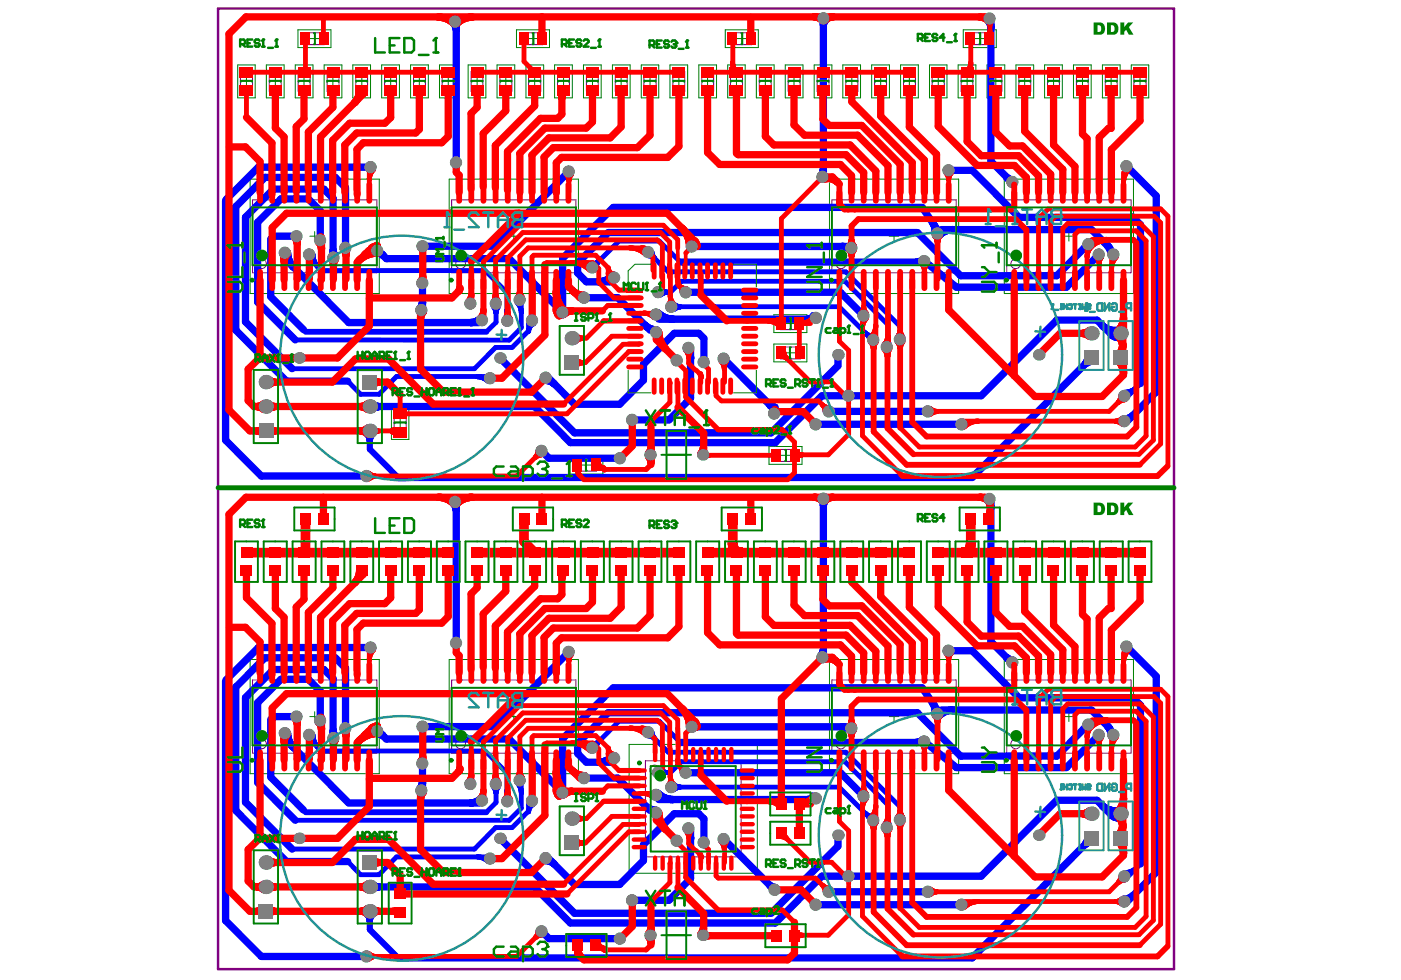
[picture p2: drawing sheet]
<svg xmlns="http://www.w3.org/2000/svg" width="289mm" height="202mm" viewBox="0 0 289 202" stroke-linecap="round" stroke-linejoin="round" font-family="sans-serif">
<path d="M45 1.8h197.1v198.1h-197.1zM45 100.9h197.1" fill="none" stroke="#800080" stroke-width=".5"/>
<g fill="none" stroke="#008000" stroke-width=".21">
<path d="M49 13.4h3.6v6.8h-3.6zM49.8 16.8h2M50.8 15.8v2M54.9 13.4h3.7v6.8h-3.7zM55.8 16.8h1.9M56.8 15.8v2M60.9 13.4h3.6v6.8h-3.6zM61.4 6.1h6.9v3.7h-6.9zM61.7 16.8h2M62.7 15.8v2M63.8 8h2M64.8 7v2"/>
<path d="M66.9 13.4h3.6v6.8h-3.6zM67.7 16.8h2M68.7 15.8v2M72.8 13.4h3.6v6.8h-3.6zM73.6 16.8h2M74.6 15.8v2M78.7 13.4h3.7v6.8h-3.7zM79.6 16.8h1.9M80.6 15.8v2M84.7 13.4h3.6v6.8h-3.6zM85.5 16.8h2M86.5 15.8v2"/>
<path d="M90.6 13.4h3.6v6.8h-3.6zM91.4 16.8h2M92.4 15.8v2M96.5 13.4h3.7v6.8h-3.7zM97.4 16.8h1.9M98.4 15.8v2M102.5 13.4h3.7v6.8h-3.7zM103.4 16.8h1.9M104.3 15.8v2M106.5 6.1h6.8v3.7h-6.8zM108.5 13.4h3.6v6.8h-3.6zM108.9 8h2"/>
<path d="M109.3 16.8h2M109.9 7v2M110.3 15.8v2M114.4 13.4h3.6v6.8h-3.6zM115.2 16.8h2M116.2 15.8v2M120.3 13.4h3.7v6.8h-3.7zM121.2 16.8h1.9M122.2 15.8v2M126.3 13.4h3.6v6.8h-3.6zM127.1 16.8h2M128.1 15.8v2"/>
<path d="M132.2 13.4h3.7v6.8h-3.7zM133.1 16.8h2M134.1 15.8v2M138.2 13.4h3.6v6.8h-3.6zM139 16.8h2M140 15.8v2M144.1 13.4h3.7v6.8h-3.7zM145 16.8h1.9M145.9 15.8v2M149.6 6.1h6.8v3.7h-6.8zM150.1 13.4h3.6v6.8h-3.6zM150.9 16.8h2"/>
<path d="M151.9 15.8v2M152 8h2M153 7v2M156 13.4h3.6v6.8h-3.6zM156.8 16.8h2M157.8 15.8v2M161.9 13.4h3.7v6.8h-3.7zM162.8 16.8h1.9M163.7 15.8v2M167.9 13.4h3.7v6.8h-3.7zM168.8 16.8h1.9M169.7 15.8v2"/>
<path d="M173.8 13.4h3.7v6.8h-3.7zM174.7 16.8h2M175.7 15.8v2M179.8 13.4h3.6v6.8h-3.6zM180.6 16.8h2M181.6 15.8v2M185.7 13.4h3.7v6.8h-3.7zM186.6 16.8h1.9M187.5 15.8v2M191.7 13.4h3.6v6.8h-3.6zM192.5 16.8h2M193.5 15.8v2"/>
<path d="M197.6 13.4h3.7v6.8h-3.7zM198.4 16.8h2M198.6 6.1h6.9v3.7h-6.9zM199.4 15.8v2M201.1 8h2M202.1 7v2M203.6 13.4h3.6v6.8h-3.6zM204.4 16.8h2M205.4 15.8v2M209.5 13.4h3.7v6.8h-3.7zM210.3 16.8h2M211.3 15.8v2"/>
<path d="M215.4 13.4h3.7v6.8h-3.7zM216.3 16.8h2M217.3 15.8v2M221.4 13.4h3.6v6.8h-3.6zM222.2 16.8h2M223.2 15.8v2M227.3 13.4h3.7v6.8h-3.7zM228.2 16.8h1.9M229.1 15.8v2M233.3 13.4h3.6v6.8h-3.6zM234.1 16.8h2M235.1 15.8v2"/>
<path d="M51.6 36.9h26.6v23.6h-26.6zM92.6 36.9h26.7v23.6h-26.7zM171.1 36.9h26.6v23.6h-26.6zM207.1 36.9h26.7v23.6h-26.7zM63.9 48.7h2M64.9 47.8v1.9M105 48.7h2M106 47.8v1.9M183.4 48.7h2M184.4 47.8v1.9M219.4 48.7h2M220.4 47.8v1.9"/>
<path d="M159.6 64.9h6.8v3.7h-6.8zM159.6 71h6.8v3.6h-6.8zM162 72.8h2M162 66.7h2M163 65.8v1.9M163 71.8v2M80.7 83.8h3.6v6.8h-3.6zM81.5 87.2h2M82.5 86.2v2M117.5 94.1h6.8v3.7h-6.8zM119.9 95.9h2M120.9 95v1.9"/>
<path d="M158.6 92.1h6.8v3.7h-6.8zM161 93.9h2M162 93v1.9M51.6 136h26.6v23.6h-26.6zM92.6 136h26.7v23.6h-26.7zM171.1 136h26.6v23.6h-26.6zM207.1 136h26.7v23.6h-26.7zM63.9 147.8h2M64.9 146.8v2M105 147.8h2M106 146.8v2M129.7 153.5h26.5v26.6h-26.5z"/>
<path d="M183.4 147.8h2M184.4 146.8v2M219.4 147.8h2M220.4 146.8v2M142 166.8h2M143 165.8v2"/>
</g>
<g fill="none" stroke="#800080" stroke-width=".21">
<path d="M49.6 14.8h2.5v4h-2.5zM55.5 14.8h2.5v4h-2.5zM61.5 14.8h2.4v4h-2.4zM62.8 6.7h4.1v2.5h-4.1zM67.5 14.8h2.4v4h-2.4zM73.4 14.8h2.4v4h-2.4zM79.3 14.8h2.5v4h-2.5zM85.3 14.8h2.4v4h-2.4zM91.2 14.8h2.5v4h-2.5zM97.1 14.8h2.5v4h-2.5zM103.1 14.8h2.5v4h-2.5zM107.9 6.7h4.1v2.5h-4.1z"/>
<path d="M109 14.8h2.5v4h-2.5zM115 14.8h2.4v4h-2.4zM120.9 14.8h2.5v4h-2.5zM126.9 14.8h2.4v4h-2.4zM132.8 14.8h2.5v4h-2.5zM138.8 14.8h2.4v4h-2.4zM144.7 14.8h2.5v4h-2.5zM150.6 14.8h2.5v4h-2.5zM150.9 6.7h4.1v2.5h-4.1zM156.6 14.8h2.4v4h-2.4zM162.5 14.8h2.5v4h-2.5zM168.5 14.8h2.5v4h-2.5z"/>
<path d="M174.4 14.8h2.5v4h-2.5zM180.4 14.8h2.4v4h-2.4zM186.3 14.8h2.5v4h-2.5zM192.2 14.8h2.5v4h-2.5zM198.2 14.8h2.5v4h-2.5zM200 6.7h4.1v2.5h-4.1zM204.2 14.8h2.4v4h-2.4zM210.1 14.8h2.5v4h-2.5zM216 14.8h2.5v4h-2.5zM222 14.8h2.4v4h-2.4zM227.9 14.8h2.5v4h-2.5zM233.9 14.8h2.5v4h-2.5z"/>
<path d="M52.1 41.2h25.6v15.1h-25.6zM93.1 41.2h25.7v15.1h-25.7zM171.6 41.2h25.6v15.1h-25.6zM207.6 41.2h25.7v15.1h-25.7zM160.9 65.5h4.1v2.5h-4.1zM160.9 71.6h4.1v2.4h-4.1zM81.3 85.2h2.5v4.1h-2.5zM118.9 94.7h4.1v2.5h-4.1zM159.9 92.7h4.1v2.5h-4.1zM52.1 140.3h25.6v15.1h-25.6zM93.1 140.3h25.7v15.1h-25.7zM133.1 156.9h19.7v19.8h-19.7z"/>
<path d="M171.6 140.3h25.6v15.1h-25.6zM207.6 140.3h25.7v15.1h-25.7z"/>
<circle cx="53.9" cy="54.4" r="1"/>
<circle cx="95" cy="54.4" r="1"/>
<circle cx="173.4" cy="54.4" r="1"/>
<circle cx="209.5" cy="54.4" r="1"/>
<circle cx="53.9" cy="153.4" r="1"/>
<circle cx="95" cy="153.4" r="1"/>
<circle cx="135" cy="158.8" r="1"/>
<circle cx="173.4" cy="153.4" r="1"/>
<circle cx="209.5" cy="153.4" r="1"/>
</g>
<g fill="none" stroke="#00f" stroke-width="1.5">
<path d="M93.5 4.8l.4 .6 .2 .7M94.1 4.4v29.1M169.8 3.8v32.7M170.1 3.5h-.2v.3M170.2 4.1l-.3 .5-.1 .5M203.8 4.2a2.07 2.07 0 0 1 .6 1.5M204.4 4.2v29.1l4.3 4.3M75.5 34.5h-22.2l-6.5 6.6M117.3 35.4l-15.3 15.4h-14.8M169.8 34.9l-.1 .7-.4 .5M195.6 35.1h4.9l9.7 9.7h23.5l1.5 1.6v32.7M207.6 36.6l.6 .4 .6 .1"/>
<path d="M232.3 34.3l6.2 6.1v40.4l-6.1 6.1M46.5 41.3v49.5l7.4 7.4h21.7M55.8 49.3v11.9l6.8 6.8M58.8 52.1v.8l-.2 .2 13.3 13.4h27M59.3 52.1l.3 1.6 .9 1.4M61.2 48.7h-4.7l-.6 .6M66 49.1v-5.6l-2.4-2.5h-5.7l-4.8 4.9v16.4l7.8 7.8M68.7 51.7l.1 .6 .4 .5M68.8 53.1l-.1-12.2-1.9-1.9h-10.4l-5.8 5.8v21.6l9.6 9.6M71.3 51.1v-12.4l-2.1-2.1h-14.6l-6 6v25.5l10.5 10.5h12.6M77.8 52.2l.7 .1 .5 .4M87.1 58.4v5.6"/>
<path d="M126.3 56.9l-1.3 .9-1.6 .3M140.3 54.1h48.9M142.7 50.8h32.6M173.7 50.8l.7 .1 .9 .6M190.3 53.5l-.6 .5-.8 .1M192.4 46.1l.4 .7v1.3M193.6 47.9l-3.4-5.1h-63.7l-10.5 10.5v11.1l-11-11h-25.3l-1.8-1.8M194.1 47.4h31l3.8 3.8M196.5 47.4l-1.5 .3-1.3 .8M224.5 50.9l-.6 .1-.4 .4M224.6 50.1l-6.7 6.8h-19.8l-8.9-8.9h-63.8l-6.3 6.3v2l1.8 1.8h4.9l.7-.7M226.6 52.5l-6.7 6.7h-22.7l-6.6-5.3"/>
<path d="M228.4 50.7l.5 .6 .2 1.2M87.1 62.3l-.1 .7-.4 .7M99.1 65.7l-1.2 .7-.9 .1M112.6 78.5l.7 .1 1 .6M120.5 61.4h6.9l6.7 6.7M133.1 67.1a3.2 3.2 0 0 0 2.3 .9M135.7 64.5l1.4 1 1.7 .3M135.9 65.8h31M141.5 60.3h31.8l4.8 4.8M141.7 72.2l.4 .6 .3 1.2M142 71.8l.4 .4v9.9l-4.4 4.5h-7.6M145.2 74.7v-4.9l-1.1-1h-5l-6.4 6.3v3.3l-4.9 5h-9.3l-5.4-5.5"/>
<path d="M149.3 74l9.9 9.9h.6M168 65.2a2.05 2.05 0 0 1-1.5 .6M172.8 73.2v2.2l-13.8 13.9h-40.5l-15.4-15.5M224.3 73.8l-.1 .7-.4 .5M225.1 74.5l-.7 .2-.6 .4M225.1 73.8l-24.6 24.7h-118.4M227.3 67.1a3.7 3.7 0 0 0 3.6 1M228.9 68.8l-2.7-2.8h-8.3l-15.5 15.6h-32.9l-9.6 9.7h-42.3l-7.4-7.5h-33.9M229.1 68.9a2.25 2.25 0 0 0 2.2 .6M76.8 83.3l.5 .4 .7 .1M78 83.9l-.7 .1-.5 .4M111.7 93l1.5 1.5h14.7"/>
<path d="M158.8 83.6l.4 .3 .6 .1M168.3 87.5h30M171 84.9h20.4M233.7 85.7l-1 .6-.8 .1M93.5 103.9l.4 .6 .2 .7M94.1 103.5v29.1M169.8 102.9v32.7M170.1 102.6h-.2v.3M170.2 103.2l-.3 .5-.1 .5M203.8 103.3a2.07 2.07 0 0 1 .6 1.4M204.4 103.3v29.1l4.3 4.3M75.5 133.6h-22.2l-6.5 6.6"/>
<path d="M117.3 134.5l-15.3 15.4h-14.8M169.8 134l-.1 .7-.4 .5M195.6 134.2h4.9l9.7 9.7h23.5l1.5 1.5v32.8M207.6 135.6l.6 .4 .6 .1M232.3 133.4l6.2 6.1v40.4l-6.1 6.1M46.5 140.4v49.5l7.4 7.4h21.7M55.8 148.4v11.9l6.8 6.8M58.8 151.2v.8l-.2 .2 13.3 13.4h27M59.3 151.2l.3 1.6 .9 1.4M61.2 147.8h-4.7l-.6 .6M66 148.2v-5.6l-2.4-2.5h-5.7l-4.8 4.8v16.5l7.8 7.8M68.7 150.7l.1 .6 .4 .6"/>
<path d="M68.8 152.2l-.1-12.2-1.9-1.9h-10.4l-5.8 5.8v21.6l9.6 9.6M71.3 150.2v-12.4l-2.1-2.1h-14.6l-6 6v25.5l10.5 10.5h12.6M77.8 151.3l.7 .1 .5 .4M87.1 157.5v5.6M126.3 156l-1.3 .9-1.6 .3M140.3 153.1h48.9M141.5 159.4h31.8l4.8 4.8M142.7 149.9h32.6M173.7 149.9l1 .3 .6 .4M190.3 152.6l-.6 .4-.8 .1M192.4 145.1l.4 .8v1.3M193.6 147l-3.4-5.1h-63.7l-10.5 10.5v11.1l-11-11.1h-25.3l-1.8-1.7"/>
<path d="M194.1 146.5h31l3.8 3.8M196.5 146.5l-1.5 .3-1.3 .8M224.5 150l-.6 .1-.4 .3M224.6 149.2l-6.7 6.8h-19.8l-8.9-9h-63.8l-6.3 6.3v2.1l1.8 1.8h4.9l.7-.7M226.6 151.6l-6.7 6.7h-22.7l-6.6-5.4M228.4 149.8l.5 .6 .2 1.2M87.1 161.3l-.1 .8-.4 .6M99.1 164.8l-.7 .5-1.4 .3M112.6 177.5l.7 .1 1 .6M120.5 160.5h6.9l6.7 6.7M133.1 166.2a3.2 3.2 0 0 0 2.3 .9M135.7 163.6l1.4 1 1.7 .3"/>
<path d="M135.9 164.9h31M141.7 171.2l.4 .7 .3 1.1M142 170.9l.4 .4v9.9l-4.4 4.5h-7.6M145.2 173.8v-4.9l-1.1-1.1h-5l-6.4 6.4v3.3l-4.9 4.9h-9.3l-5.4-5.4M149.3 173.1l10.4 10.5M168 164.3a2.05 2.05 0 0 1-1.5 .6M172.8 172.3v2.2l-13.8 13.9h-40.5l-15.4-15.5M224.3 172.9l-.1 .6-.4 .6M225.1 173.6l-.7 .2-.6 .3M225.1 172.9l-24.6 24.7h-118.4M227.3 166.1a3.7 3.7 0 0 0 3.6 1M228.9 167.8l-2.7-2.7h-8.3l-15.5 15.6h-32.9l-9.6 9.7h-42.3l-7.4-7.5h-33.9"/>
<path d="M229.1 168a2.25 2.25 0 0 0 2.2 .6M76.8 182.4l.5 .4 .7 .1-.7 .2-.5 .4M111.7 192.1l1.5 1.5h14.7M158.8 182.6l.4 .3 .6 .1M168.3 186.6h30M171 183.9h20.4M233.7 184.7l-1 .6-.8 .2"/>
</g>
<g fill="none" stroke="#00f" stroke-width="1">
<path d="M76.5 34.5v.4M63.8 52.5v.5l-.2 .1 2.7 2.7h33.8l4.5 4.5 .1 5.9M64.5 52.5l.3 1.4 .8 1.3M66.3 48.8l-.3 .3v.4M122.2 54.4l.7-.1 .6-.4-.4 .6-.2 .7M126.7 57.3l-.2 .1M133.7 52l4.1 4.1h36.6l11.2 11.2v2.7M134.5 52l.1 .7 .4 .6-.6-.4-.7-.2M136.3 59.7l.6 .4 .7 .1-.7 .2-.6 .4M140.3 54.1l-4.3-4.4h-8.4l-5.4 5.5M175.3 50.8l.3 .3M190.6 53.9l-1.4 .2"/>
<path d="M224.5 50.3v.1M62.6 68l.4 .4M87.1 64v.6M98.4 77.7l1 .2 1.2 .7M99.4 66l-.5 .5M100.5 77.6l-18.7 .1-3.6 3.6h-3.8l-2.7-2.7M101.7 63.2l.4 .6 .2 .7M102.3 62.6v3.9l-2 1.9M102.8 63.2l-.4 .6-.1 .7M104.5 64.1l.3 1 .4 .6M104.6 64.7l-.1 .5-.4 .5M106.7 62.4l.7 1.2 .1 .9"/>
<path d="M107.2 61.9v.4l.3 .3v5l-2.5 2.6-44.1-.1M109.8 66.1l-.8 .7v1.4l-3.4 3.5h-3.4l-4.4 4.3h-37.6M110.1 66.8a1.71 1.71 0 0 0-1.1 1.5M135.3 64.9l.6 .9M135.8 60.2h2.5l2.2-2.2h33.8l8.8 9v4.8l-.2-.2v-1.1M138.5 63.3h34.6l6.8 6.8h.7M139 62.7l.6 .4 .7 .2M140.3 63.3l-.7 .2-.6 .3M168.3 65.6l-.7-.7-.7 .9M178.5 68.7l.9 .5 .7 .2M179 69.2l.4 .9M183.1 70.3l.4 .8"/>
<path d="M183.1 69.3l-.1 .8-.6 1M185.1 69.5l.4-.6 .1-.7 .2 .7 .4 .6M234.4 79.9l-1.1 .8-1.4 .2M235.2 79.1l-2.8 2.8M76.5 133.6v.4M63.8 151.6v.5l-.2 .1 2.7 2.7h33.8l4.5 4.5 .1 5.9M64.5 151.6l.3 1.4 .8 1.3M66.3 147.9l-.3 .3v.4M122.2 153.5l.7-.1 .6-.4-.4 .6-.2 .7M126.7 156.4l-.2 .1M133.7 151l4.1 4.2h36.6l11.2 11.2v2.7M134.5 151l.1 .7 .4 .6-.6-.4-.7-.1"/>
<path d="M135.8 159.3h2.5l2.2-2.2h33.8l8.8 8.9v4.9l-.2-.2v-1.1M136.3 158.8l.6 .4 .7 .1-.7 .2-.6 .4M140.3 153.1l-4.3-4.3h-8.4l-5.4 5.5M175.3 149.9l.3 .3M190.6 152.9l-1.4 .2M224.5 149.4v.1M62.6 167.1l.4 .4M87.1 163.1v.6M98.4 176.7l1 .2 1.2 .7M99.4 165.1l-.5 .5M100.5 176.7h-18.7l-3.6 3.7h-3.8l-2.7-2.7M101.7 162.2l.4 .6 .2 .7"/>
<path d="M102.3 161.7v3.8l-2 2M102.8 162.2l-.4 .6-.1 .7M104.5 163.2l.3 1 .4 .6M104.6 163.8l-.1 .5-.4 .5M106.7 161.5l.7 1.1 .1 .9M107.2 160.9v.5l.3 .3v5l-2.5 2.5h-44.1M109.8 165.2l-.8 .7v1.4l-3.4 3.4h-3.4l-4.4 4.4h-37.6M110.1 165.9a1.71 1.71 0 0 0-1.1 1.5M135.3 164l.6 .9M138.5 162.4h34.6l6.8 6.8h.7M139 161.8l.6 .4 .7 .2-.7 .1-.6 .4M168.3 164.7l-.7-.7-.7 .9"/>
<path d="M178.5 167.8l.9 .5 .7 .1M179 168.3l.4 .9M183.1 168.3l-.1 .8-.6 1M183.1 169.3l.4 .8M185.1 168.6l.4-.6 .1-.7 .2 .7 .4 .6M234.4 179l-1.1 .7-1.4 .3M235.2 178.2l-2.8 2.8"/>
</g>
<path d="M75.7 89.5a2.07 2.07 0 0 1 .6 1.5 2.07 2.07 0 0 1 .6-1.5M76.3 88.9v3.8l5.8 5.8M75.7 188.6a2.07 2.07 0 0 1 .6 1.4 2.07 2.07 0 0 1 .6-1.4M76.3 188v3.7l5.8 5.9" fill="none" stroke="#00f" stroke-width="1.3"/>
<path d="M63 68.4h37.3M63 167.5h37.3" fill="none" stroke="#00f" stroke-width="1.2"/>
<g fill="#808080">
<circle cx="159.6" cy="85.3" r="1.26"/>
<circle cx="175" cy="81.6" r="1.26"/>
<circle cx="232.3" cy="34.3" r="1.26"/>
<circle cx="142.7" cy="50.8" r="1.26"/>
<circle cx="175.6" cy="51.1" r="1.26"/>
<circle cx="208.8" cy="37.5" r="1.26"/>
<circle cx="169.8" cy="3.8" r="1.26"/>
<circle cx="169.6" cy="36.5" r="1.26"/>
<circle cx="77.8" cy="51.7" r="1.26"/>
<circle cx="117.3" cy="35.4" r="1.26"/>
<circle cx="195.6" cy="35.1" r="1.26"/>
<circle cx="61.1" cy="48.7" r="1.26"/>
<circle cx="97" cy="62.6" r="1.26"/>
<circle cx="104.6" cy="66.2" r="1.26"/>
<circle cx="116" cy="64.4" r="1.26"/>
<circle cx="226.6" cy="52.5" r="1.26"/>
<circle cx="229.6" cy="52.5" r="1.26"/>
<circle cx="99.4" cy="66" r="1.26"/>
<circle cx="109.7" cy="66.1" r="1.26"/>
<circle cx="142" cy="71.8" r="1.26"/>
<circle cx="145.1" cy="74.7" r="1.26"/>
<circle cx="193.3" cy="48.2" r="1.26"/>
<circle cx="71.2" cy="51.1" r="1.26"/>
<circle cx="101" cy="78" r="1.26"/>
<circle cx="133.6" cy="52" r="1.26"/>
<circle cx="141.4" cy="60.3" r="1.26"/>
<circle cx="138.4" cy="63.3" r="1.26"/>
<circle cx="135.7" cy="60.2" r="1.26"/>
<circle cx="126.6" cy="57.3" r="1.26"/>
<circle cx="93.8" cy="4.4" r="1.26"/>
<circle cx="204.1" cy="3.8" r="1.26"/>
<circle cx="135.3" cy="64.9" r="1.26"/>
<circle cx="168.2" cy="65.6" r="1.26"/>
<circle cx="120.4" cy="61.4" r="1.26"/>
<circle cx="178.1" cy="65.1" r="1.26"/>
<circle cx="180.1" cy="70.1" r="1.26"/>
<circle cx="185.6" cy="70" r="1.26"/>
<circle cx="182.9" cy="71.6" r="1.26"/>
<circle cx="231.8" cy="81.7" r="1.26"/>
<circle cx="231.8" cy="86.9" r="1.26"/>
<circle cx="191.3" cy="84.9" r="1.26"/>
<circle cx="198.3" cy="87.5" r="1.26"/>
<circle cx="170.9" cy="84.9" r="1.26"/>
<circle cx="168.2" cy="87.5" r="1.26"/>
<circle cx="149.2" cy="74" r="1.26"/>
<circle cx="130.3" cy="86.6" r="1.26"/>
<circle cx="127.8" cy="94.5" r="1.26"/>
<circle cx="75.6" cy="98.2" r="1.26"/>
<circle cx="111.7" cy="93" r="1.26"/>
<circle cx="135.3" cy="68.6" r="1.26"/>
<circle cx="139.6" cy="74.3" r="1.26"/>
<circle cx="112.5" cy="77.9" r="1.26"/>
<circle cx="87.1" cy="50.8" r="1.26"/>
<circle cx="87.1" cy="58.4" r="1.26"/>
<circle cx="94" cy="33.5" r="1.26"/>
<circle cx="76.4" cy="34.5" r="1.26"/>
<circle cx="224.4" cy="50.4" r="1.26"/>
<circle cx="66" cy="49.5" r="1.26"/>
<circle cx="122.1" cy="55.2" r="1.26"/>
<circle cx="190.6" cy="53.9" r="1.26"/>
<circle cx="102.3" cy="62.6" r="1.26"/>
<circle cx="107.2" cy="61.9" r="1.26"/>
<circle cx="86.9" cy="64" r="1.26"/>
<circle cx="63.7" cy="52.5" r="1.26"/>
<circle cx="68.7" cy="53.2" r="1.26"/>
<circle cx="58.7" cy="52.1" r="1.26"/>
<circle cx="58.7" cy="151.2" r="1.26"/>
<circle cx="68.7" cy="152.2" r="1.26"/>
<circle cx="63.7" cy="151.6" r="1.26"/>
<circle cx="86.9" cy="163.1" r="1.26"/>
<circle cx="107.2" cy="160.9" r="1.26"/>
<circle cx="102.3" cy="161.7" r="1.26"/>
<circle cx="190.6" cy="152.9" r="1.26"/>
<circle cx="122.1" cy="154.3" r="1.26"/>
<circle cx="66" cy="148.6" r="1.26"/>
<circle cx="224.4" cy="149.5" r="1.26"/>
<circle cx="76.4" cy="133.6" r="1.26"/>
<circle cx="94" cy="132.6" r="1.26"/>
<circle cx="87.1" cy="157.5" r="1.26"/>
<circle cx="87.1" cy="149.9" r="1.26"/>
<circle cx="112.5" cy="177" r="1.26"/>
<circle cx="139.6" cy="173.4" r="1.26"/>
<circle cx="135.3" cy="167.6" r="1.26"/>
<circle cx="111.7" cy="192.1" r="1.26"/>
<circle cx="75.6" cy="197.3" r="1.26"/>
<circle cx="127.8" cy="193.6" r="1.26"/>
<circle cx="130.3" cy="185.7" r="1.26"/>
<circle cx="159.7" cy="183.5" r="1.26"/>
<circle cx="149.2" cy="173.1" r="1.26"/>
<circle cx="168.2" cy="186.6" r="1.26"/>
<circle cx="170.9" cy="183.9" r="1.26"/>
<circle cx="198.3" cy="186.6" r="1.26"/>
<circle cx="191.3" cy="183.9" r="1.26"/>
<circle cx="231.8" cy="186" r="1.26"/>
<circle cx="231.8" cy="180.8" r="1.26"/>
<circle cx="182.9" cy="170.7" r="1.26"/>
<circle cx="185.6" cy="169.1" r="1.26"/>
<circle cx="180.1" cy="169.2" r="1.26"/>
<circle cx="178.1" cy="164.2" r="1.26"/>
<circle cx="120.4" cy="160.5" r="1.26"/>
<circle cx="168.2" cy="164.7" r="1.26"/>
<circle cx="135.3" cy="164" r="1.26"/>
<circle cx="204.1" cy="102.9" r="1.26"/>
<circle cx="93.8" cy="103.5" r="1.26"/>
<circle cx="126.6" cy="156.4" r="1.26"/>
<circle cx="135.7" cy="159.3" r="1.26"/>
<circle cx="138.4" cy="162.4" r="1.26"/>
<circle cx="141.4" cy="159.4" r="1.26"/>
<circle cx="133.6" cy="151" r="1.26"/>
<circle cx="101" cy="177.1" r="1.26"/>
<circle cx="71.2" cy="150.2" r="1.26"/>
<circle cx="193.3" cy="147.3" r="1.26"/>
<circle cx="145.1" cy="173.8" r="1.26"/>
<circle cx="142" cy="170.9" r="1.26"/>
<circle cx="109.7" cy="165.2" r="1.26"/>
<circle cx="99.4" cy="165.1" r="1.26"/>
<circle cx="229.6" cy="151.6" r="1.26"/>
<circle cx="226.6" cy="151.6" r="1.26"/>
<circle cx="116" cy="163.5" r="1.26"/>
<circle cx="104.6" cy="165.3" r="1.26"/>
<circle cx="97" cy="161.7" r="1.26"/>
<circle cx="61.1" cy="147.8" r="1.26"/>
<circle cx="195.6" cy="134.2" r="1.26"/>
<circle cx="117.3" cy="134.5" r="1.26"/>
<circle cx="77.8" cy="150.8" r="1.26"/>
<circle cx="169.6" cy="135.6" r="1.26"/>
<circle cx="169.8" cy="102.9" r="1.26"/>
<circle cx="208.8" cy="136.6" r="1.26"/>
<circle cx="175.6" cy="150.2" r="1.26"/>
<circle cx="142.7" cy="149.9" r="1.26"/>
<circle cx="232.3" cy="133.4" r="1.26"/>
<circle cx="175" cy="180.7" r="1.26"/>
<circle cx="172.8" cy="172.3" r="1.18"/>
<circle cx="225.1" cy="167.8" r="1.48"/>
<circle cx="144.9" cy="192.9" r="1.18"/>
<circle cx="144.9" cy="93.8" r="1.18"/>
<circle cx="172.8" cy="73.2" r="1.18"/>
<circle cx="225.1" cy="68.8" r="1.48"/>
<circle cx="76.3" cy="188" r="1.48"/>
<circle cx="214.2" cy="172.3" r="1.18"/>
<circle cx="231.1" cy="167.8" r="1.48"/>
<circle cx="54.8" cy="177.9" r="1.48"/>
<circle cx="54.8" cy="182.9" r="1.48"/>
<circle cx="54.8" cy="78.8" r="1.48"/>
<circle cx="54.8" cy="83.8" r="1.48"/>
<circle cx="76.3" cy="182.9" r="1.48"/>
<circle cx="76.3" cy="88.9" r="1.48"/>
<circle cx="76.3" cy="83.8" r="1.48"/>
<circle cx="117.9" cy="168.8" r="1.48"/>
<circle cx="117.9" cy="69.8" r="1.48"/>
<circle cx="134.1" cy="192.9" r="1.18"/>
<circle cx="134.1" cy="93.8" r="1.18"/>
<circle cx="214.2" cy="73.2" r="1.18"/>
<circle cx="231.1" cy="68.8" r="1.48"/>
<circle cx="61.7" cy="172.9" r="1.18"/>
<circle cx="61.7" cy="73.8" r="1.18"/>
<circle cx="103.1" cy="172.9" r="1.18"/>
<circle cx="103.1" cy="73.8" r="1.18"/>
</g>
<g fill="#808080">
<path d="M223.6 171.4h3v3h-3z" fill-rule="evenodd"/>
<path d="M223.6 72.3h3v3h-3z" fill-rule="evenodd"/>
<path d="M53.3 186.5h3v3h-3z" fill-rule="evenodd"/>
<path d="M53.4 87.4h2.9v3h-2.9z" fill-rule="evenodd"/>
<path d="M74.8 176.4h3v3h-3z" fill-rule="evenodd"/>
<path d="M74.8 77.3h2.9v3h-2.9z" fill-rule="evenodd"/>
<path d="M116.4 172.4h3v3h-3z" fill-rule="evenodd"/>
<path d="M116.5 73.3h2.9v3h-2.9z" fill-rule="evenodd"/>
<path d="M229.6 171.4h3v3h-3z" fill-rule="evenodd"/>
<path d="M229.6 72.3h3v3h-3z" fill-rule="evenodd"/>
</g>
<g fill="none" stroke="#f00" stroke-width="1.5">
<path d="M56.8 18.7v7.7l1.8 1.8v11.5M62.7 18.7v5.8l-1.6 1.6v13.3M68.7 18.7v3.4l-5.1 5.1v11.6M74.2 18.7l-.3 1.3-.8 1.2M74.6 18.7v.7h.3l-8.8 8.8v10.7M80.6 18.7v5.6l-1.2 1.1h-7.3l-3.5 3.5v10.8M86.5 18.7v8l-.8 .7h-12.1l-2.5 2.5v9.8M90.4 3.5l1.7 .4 1.4 .9M92.4 18.7v9.4l-1.3 1.3h-16.2l-1.3 1.4v8.4M97.4 3.5l-1.7 .4-1.5 .9M98.4 18.7v3.4l-1.3 1.3v15.6M104.3 18.7v4.2l-4.7 4.6v11.1"/>
<path d="M110.3 18.7v3.1l-8.1 8.2v8.8M111.8 3.5v4.5M116.2 18.7l-.3 .3v4.6l-.9 .8h-3.5l-6.8 6.9v7.9M116.4 18.9l-.4 .6-.1 .7M122.2 18.7v6.5l-1.3 1.2h-8.5l-5.2 5.3v8M128.1 18.7v7.5l-2.3 2.2h-12.6l-3.5 3.6M134.1 18.7v9.2l-2.7 2.6h-17.3l-1.9 1.9M140 18.7v11.5l-2.3 2.3h-21.9l-1.1 1.1v6.1M145.9 18.7v12.8l2.5 2.4h24.9l2.3 2.3v3.5M151.9 18.7v12.9l.3 .3h22.3l3.6 3.7v4.1M154.8 3.6v4.4M157.8 18.7v9.4l1.8 1.8h15.7l5.3 5.4v4.4"/>
<path d="M163.7 18.7v7.1l2.2 2.1h11l6.2 6.3v5.5M167.9 3.5l1 .2 .6 .4M169.7 18.7v5.9l1.3 1.3h6.7l7.9 8v5.8M171.8 3.5l-1 .2-.6 .4M175.7 18.7v2.3l12.4 12.5v6.2M181.6 18.7v5.3l9 9v6.7M187.5 18.7v7.5l5.6 5.6v7.9M193.5 18.7v7.4l8 8h7.7l2.5 2.5v3.1M199.4 18.7v10.5l3 2.9h7.7l4.1 4.2v3.4M202.1 3.5l.7 .1 1 .6M204.2 7.8l-.3 .2M204.2 4.5l-1.1-1h-152.4l-3.5 3.5v77.6l4.3 4.3h24.8"/>
<path d="M205.4 18.7v8.6l2.8 2.8h2.7l5.8 5.8v3.8M211.3 18.7v8.4l7.9 7.8v4.8M217.3 18.7v11.2l4.4 4.4v5.4M223.2 18.7v8.9l1 1v11.1M229.1 18.7v7.8h-.5l-1.9 1.8v11.4M235.1 18.7v6.2l-5.9 6v8.8M47.3 30.3h3.3l3 3v6.4M50.8 24.2l5.3 5.3v10.6M73.7 39.7v.4M94.1 33.5v2l.6 .6v3.6M109.7 32v7.7M112.2 32.4v7.3"/>
<path d="M169.7 36.5h2l1.4 1.5M169.9 37a2.54 2.54 0 0 1 2.8 .5M53.6 57.8v16h16l6.6-6.6v-9.4M58.8 52.1v.8l-.2 .2v4.6M59.1 52.5l-.4 .6-.1 .8M60.8 49.1l.4 .5 .1 .6M61.3 48.7v8.9M63.8 53.1v4.5M65.7 49.9a2.07 2.07 0 0 1 .6 1.5M66.1 48.8l.2 .2v8.6l-.2 .2M68.8 53.2v4.5M69.2 53.5l-.3 .5-.1 .5"/>
<path d="M70.9 51.5l.3 .5 .2 .6M71.4 51.5v6.1M77.6 52.1a2.15 2.15 0 0 0-2.4 .5M77.8 50.7l-.7 .2-.6 .4M77.8 52.2l-1.2 .1-1.1 .4-1.5 1.1M77.8 51.7h-1.7l-2.4 2.4v3.7M87.2 57.1l-.1 .5-.3 .5M87.2 50.8v7M94.7 59.9l-1.5 1.6h-16.9l-.1 .1M94.8 59.4l-.2 .6M107.1 44l-9.9 9.9M109.8 57.8v8.3"/>
<path d="M112.4 54.6v14.5l-8.9 8.9h-2.4M114.7 57.8v5.7M117.2 57.8v1.2l2.4 2.4h.9M118.1 59.9a3.4 3.4 0 0 0 2.4 1M140.7 47.1l.7 .9 .5 1.1 .3 1.7M142.7 50.8v-1.6l-5.1-5.2h-78.5l-3 3v10.8M143.2 49.7l.4 .5 .1 .6M195.6 57.8v6.1l17.8 17.9h13.9l4.4-4.4v-4.1M209.2 57.8v19.7M231.7 57.8v11M53.6 73.8l-2.4 2.3v6.5l1.2 1.2h23.9M54.8 78.8h13.8l4.7-4.8h6.8l9.2 9.3h26.9"/>
<path d="M55.3 78.3l.6 .4 .7 .1M56.6 78.9l-.7 .1-.6 .4M76.3 78.8h3.6l2.6 2.6M76.8 78.3l.5 .4 .7 .1M78 78.9l-.7 .1-.5 .4M86.9 64l-.2 .2v11.9l4.7 4.8h18.2l3-3M87.3 64.3l-.4 .6-.2 .8M114.7 60.1l.2 1.3 .4 1.2 1.1 1.5M114.7 63.7l.2 .8 .4 .6M118 64.1l-1 .3-.6 .4M124.2 64.1h-7.3l-.8 .8M135.4 68.5v1.6l4.2 4.2"/>
<path d="M135.9 68.5a4.9 4.9 0 0 0 1.4 3.5M144.5 60.8l5.4 5.4M223.3 68.8l.7 .1 .6 .4M224.6 68.2l-.6 .4-.7 .2M225.1 68.8h-6.5l-4.4 4.4M230.6 69.3a3.3 3.3 0 0 1 .9 2.3M230.6 74.3l.8 1.3 .3 1.5M231.1 68.8h.4v4.5M231.5 71a3.3 3.3 0 0 1-.9 2.3M231.7 65.5l-.3 1.5-.8 1.2M53.1 83.9l.7 .1 .5 .4M53.1 88.9l.7 .2 .5 .3"/>
<path d="M54.3 83.3l-.5 .4-.7 .1M54.3 88.4l-.5 .3-.7 .2M55.3 83.3l.6 .4 .7 .1M55.3 88.4l.6 .3 .7 .2M56.6 83.9l-.7 .1-.6 .4M56.6 88.9l-.7 .2-.6 .3M74.5 83.9l.7 .1 .6 .4M74.5 88.9l.7 .2 .6 .3M75.8 83.3l-.6 .4-.7 .1M75.8 88.4l-.6 .3-.7 .2M81.1 88.9l.6 .1 .5 .4M130.4 86.6v5.4l-2.5 2.5"/>
<path d="M133.8 94.2l.3 .5 .2 .7M134.3 92.3l-.2 .7-.3 .5M134.3 86.9v8.9M139.8 84l5.3 5.3v4.6M145.1 92.3l-.2 .7-.3 .5M159.8 84.5l.4 .4h5.4l2.7 2.6M50.8 117.7v5.6l5.3 5.3v10.6M56.8 117.7v7.8l1.8 1.8v11.5M62.7 117.7v5.9l-1.6 1.6v13.3M66.7 102.6v4.4M68.7 117.7v3.5l-5.1 5.1v11.5M74.2 117.7l-.3 1.4-.8 1.1"/>
<path d="M74.6 117.7v.8h.3l-8.8 8.8v10.6M80.6 117.7v5.6l-1.2 1.2h-7.3l-3.5 3.5v10.8M86.5 117.7v8.1l-.8 .7h-12.1l-2.5 2.5v9.8M90.4 102.6l1.7 .3 1.4 1M92.4 117.7v9.5l-1.3 1.3h-16.2l-1.3 1.3v8.5M97.4 102.6l-1.7 .3-1.5 1M98.4 117.7v3.5l-1.3 1.3v15.6M104.3 117.7v4.2l-4.7 4.7v11M110.3 117.7v3.2l-8.1 8.2v8.7M111.8 102.6v4.4M116.2 117.7l-.3 .4v4.5l-.9 .9h-3.5l-6.8 6.8v8M116.4 118l-.4 .6-.1 .7"/>
<path d="M122.2 117.7v6.5l-1.3 1.3h-8.5l-5.2 5.3v8M128.1 117.7v7.6l-2.3 2.2h-12.6l-3.5 3.6M134.1 117.7v9.2l-2.7 2.6h-17.3l-1.9 2M140 117.7v11.5l-2.3 2.4h-21.9l-1.1 1.1v6.1M145.9 117.7v12.8l2.5 2.5h24.9l2.3 2.3v3.5M151.9 117.7v13l.3 .3h22.3l3.6 3.7v4.1M154.8 102.7v4.3M157.8 117.7v9.5l1.8 1.8h15.7l5.3 5.3v4.5M163.7 117.7v7.1l2.2 2.2h11l6.2 6.3v5.5M167.9 102.6l.7 .1 .9 .5M169.7 117.7v6l1.3 1.3h6.7l7.9 7.9v5.9M171.8 102.6l-.7 .1-.9 .5"/>
<path d="M175.7 117.7v2.4l12.4 12.5v6.2M181.6 117.7v5.4l9 9v6.7M187.5 117.7v7.6l5.6 5.6v7.9M193.5 117.7v7.5l8 8h7.7l2.5 2.5v3.1M199.4 117.7v10.6l3 2.9h7.7l4.1 4.1v3.5M202.1 102.6a1.99 1.99 0 0 1 2.1 1.7M203.9 107l.3-.2v-3.2l-1.1-1h-152.4l-3.5 3.5v77.5l4.3 4.4h30.8M204.2 105.5l-.2 .7-.3 .5M205.4 117.7v8.6l2.8 2.9h2.7l5.8 5.8v3.8M211.3 117.7v8.4l7.9 7.9v4.8M217.3 117.7v11.2l4.4 4.5v5.4M223.2 117.7v9l1 1v11.1"/>
<path d="M229.1 117.7v7.8h-.5l-1.9 1.9v11.4M235.1 117.7v6.3l-5.9 5.9v8.9M47.3 129.4h3.3l3 3v6.4M73.7 138.8v.4M94.1 132.6v2l.6 .6v3.6M109.7 131.1v7.7M112.2 131.5v7.3M169.9 136a2.54 2.54 0 0 1 2.8 .6M173.1 137l-1.4-1.4h-2l-8.6 8.5v21.7M53.6 156.8v16.1h16l6.6-6.6v-9.5M58.8 151.2v.8l-.2 .2v4.6M59.1 151.6l-.4 .6-.1 .7"/>
<path d="M60.8 148.2l.4 .5 .1 .6M61.3 147.8v8.8M63.8 152.2v4.5M65.7 149a2.07 2.07 0 0 1 .6 1.4M66.1 147.9l.2 .2v8.6l-.2 .1M68.8 152.3v4.4M69.2 152.6l-.3 .5-.1 .5M70.9 150.6l.3 .5 .2 .6M71.4 150.6v6M77.6 151.2a2.15 2.15 0 0 0-2.4 .5M77.8 149.8l-.7 .1-.6 .4M77.8 151.3l-1.8 .3-1.1 .5-.9 .8"/>
<path d="M77.8 150.8h-1.7l-2.4 2.4v3.6M87.2 156.1l-.1 .6-.3 .4M87.2 149.9v7M94.7 159l-1.5 1.5h-16.9l-.1 .2M94.8 158.5l-.2 .6M107.1 143.1l-9.9 9.9M109.8 156.9v8.3M112.4 153.6v14.6l-8.9 8.9h-2.4M114.7 159.1l.2 1.3 .4 1.2 1.1 1.6M114.7 156.8v5.8M117.2 156.8v1.3l2.4 2.4h.9M118.1 159a3.4 3.4 0 0 0 2.4 1"/>
<path d="M140.7 146.2l.7 .9 .5 1.1 .3 1.7M142.7 149.9v-1.7l-5.1-5.1h-78.5l-3 3v10.7M143.2 148.8l.4 .5 .1 .6M144.5 159.9l5.4 5.4M195.6 156.8v6.2l17.8 17.9h13.9l4.4-4.5v-4M209.2 156.8v19.8M231.7 156.8v11M53.6 172.9l-2.4 2.3v6.5l1.2 1.2h23.9M54.8 177.9h13.8l4.7-4.8h6.8l9.2 9.3h26.9M55.3 177.4l.6 .4 .7 .1-.7 .1-.6 .4M76.3 177.9h3.6l2.6 2.6v3.9h34.4M76.8 177.4l.5 .4 .7 .1-.7 .1-.5 .4"/>
<path d="M86.9 163.1l-.2 .2v11.9l4.7 4.8h18.2l3-3M87.3 163.4l-.4 .6-.2 .8M114.7 162.8l.2 .8 .4 .6M118 163.2l-1 .3-.6 .4M124.2 163.2h-7.3l-.8 .8M135.4 167.6v1.5l4.2 4.3M135.9 167.6a4.9 4.9 0 0 0 1.4 3.5M164.8 165.8v6.1M164.8 165.8h2.4M167.9 164.4a3.9 3.9 0 0 1-3.1 1.4M224.6 167.3l-.6 .4-.7 .1 .7 .2 .6 .4M225.1 167.8h-6.5l-4.4 4.5"/>
<path d="M230.6 168.4a3.3 3.3 0 0 1 .9 2.3M230.6 173.4l.8 1.2 .3 1.5M231.1 167.8h.4v4.6M231.5 170a3.3 3.3 0 0 1-.9 2.4M231.7 164.6l-.3 1.5-.8 1.2M54.3 187.5l-.5 .3-.7 .2 .7 .1 .5 .4M54.3 182.4l-.5 .4-.7 .1 .7 .2 .5 .4M55.3 187.5l.6 .3 .7 .2-.7 .1-.6 .4M55.3 182.4l.6 .4 .7 .1-.7 .2-.6 .4M75.8 187.5l-.6 .3-.7 .2 .7 .1 .6 .4M75.8 182.4l-.6 .4-.7 .1 .7 .2 .6 .4M76.8 187.5l.5 .3 .7 .2-.7 .1-.5 .4"/>
<path d="M81.1 188l.6 .1 .5 .3M118.8 195.4l.4 .9M119.4 195.2a1.67 1.67 0 0 0 .3 2M130.4 185.7v5.4l-2.5 2.5M133.8 193.2l.3 .6 .2 .6M134.3 191.4l-.2 .6-.3 .6M134.3 186v8.9M139.8 183.1l5.3 5.3v4.6h15M145.1 191.4l-.2 .6-.3 .6M145.2 192.6l.4 .3 .6 .1M159.8 183.5h5.4l3.1 3.1M163.8 190.2v6.4l-1.4 1.4h-42l-1.2-1.3v-.9"/>
</g>
<g fill="none" stroke="#f00" stroke-width="1">
<path d="M50.8 14.9h41.6M50.8 18.7v5.5M63 8v6.7M66.7 3.5v4.5M98.4 14.9h41.6M108.1 8v4.7l2.2 2.2M145.9 14.9h41.6M151.1 12.9l.1 .8 .7 1.1M151.1 8v6.1M193.5 14.9h41.6M200.2 12.9l-.1 .9-.7 1M200.2 8v6.1"/>
<path d="M202.1 3.5l.7 .1 1 .6M203.7 4.2l.4 .4 .1 .6M204.2 6.4l-.2 .7-.3 .6M204.2 4.5v3.3M76.5 34.9v-.4l-.3 .3v4.9M77 35l-.5 .7-.3 1.3M116.8 36l.4 .6 .1 .6 .2-.6 .4-.6M117.3 35.4v4.2M169.7 36.5l-8.6 8.6v21.6l-.6-.5M195.1 35.7l.4 .6 .1 .7 .2-.7 .4-.6M195.6 35.1v4.6M231.7 35.6v4.1"/>
<path d="M232.9 34.8l-.9 1.3-.3 1.6M94.7 57.8v2.1M97.2 53.9v3.9M112.4 54.6l.4-.4h9.4l1.3 1.2v2.8l3.1 3.3M117.9 54.2l1.2 .1 1.1 .4 1.4 1M120.3 54.2l1.3 .3 .8 .5M125.4 55.3a1.31 1.31 0 0 0 1.3 1.3M125.4 56.3a1.26 1.26 0 0 0 1.3 1.2M125.4 55.3l-2.6-2.7h-12.7l-.4 .4 .1 4.8M125.4 55.3v2.3l2.2 2.2M129.9 51.1a4.6 4.6 0 0 1 3.3 1.4M132.3 51.1l.7 .1 .9 .6"/>
<path d="M134.7 55.8v-2.9l-1.8-1.8h-24l-1.7 1.7v5M136.6 56v-5.5l-1-1h-27.2l-3.7 3.7v4.6M136.7 56.6v2.7l-.9 .9M138.3 56.6v6.5l.2 .2M138.3 56.4l-.2-1.6v-4.9l-1.9-1.9h-28.4l-5.6 5.6v4.2M139.8 57.7a2.17 2.17 0 0 0 .6 1.6M139.8 51.2v-1.8l-3-2.9h-29.6l-7.5 7.5v3.8M139.8 56.6v2.1l1.7 1.6M139.9 54.8v1.8M141.5 59.5l-.7-.1-.6-.4 .4 .6 .1 .7M142.7 50.8l-1.3 1.4M173.1 57.8v12.6l1.9 1.9v11"/>
<path d="M178.1 57.8v7.3l-.2 .3v24.5l8 8M180.6 57.8v12.3h-.5M190.1 54.4l.4 .6 .1 .7 .2-.7 .4-.6M190.6 53.9v3.9M214.2 57.8v-12.7l2-2h23.2l1.5 1.5v51.6M216.7 57.8v-12.1l1-1.1h20.3l1.4 1.4v45.5l-4.3 4.4M219.2 57.8v-10.7l1-1h15l2.7 2.7v42l-3 2.9h-46.5M221.7 57.8v-9.4l.7-.8h11.9l2.1 2.1v40.2l-2.3 2.3h-44.5l-4-4M224.5 50.3v.1M225 50.9l-.5 .8-.3 1.3M225.3 49.5l-1.1 1.1v7.2M226.1 53l.4 .7 .2 .8"/>
<path d="M226.6 52.5l.1 5.1M227.2 53l-.4 .6-.1 .6M229.2 52.9v4.4M230.2 53a3.2 3.2 0 0 0-1 2.3M114.7 63.5h.4l.9 .9M115.8 64.6l.3 .3M118.6 74.1l1 .6 .7 .1M118.6 69.1l1 .5 .7 .2M120.3 74.8l-.7 .2-1 .5M120.3 69.8l-.7 .1-1 .6M124.5 66.2l-3.6 3.6h-3M125.3 63l-1.1 1.1"/>
<path d="M131.8 70.9l-3.3 .1-12.3 12.3M131.8 72.5h-2.1l-12.8 12.9h-34.4v-4M131.8 64.6h3.2l.3 .3M131.8 69.4h-5.6l-5.5 5.4h-2.8M132.7 64.6l.9 .1 1.2 .7M138.2 60.9l.3 1.2 .5 .6M138.3 62l-.4 .8M138.3 79l-.1 4-3.9 3.9M139.6 74.3v.4l1.8 1.7v5.5M139.8 79v5M141.5 72.4l.4 .5 .1 .7 .2-.7 .3-.5M142 71.8v3.1l1.4 1.4"/>
<path d="M143.6 76.3l.7 .8M144.3 77.1l.3 .7M144.5 77.1v1.9M145.1 75.1l1 1v2.9M147.7 79v2.6l1.1 1.1h20l2.2 2.2M148.7 74.5l.4 .6 .3 1M149.4 74v4.9M149.8 74.5l-.4 1M161.1 73.5l.7 .1 .5 .4M161.1 72.8l6 6h4.4l3.3 3.3M161.7 72.9l.4 .9M167.2 66.7h-2.4v6.1"/>
<path d="M167.9 65.3a3.9 3.9 0 0 1-3.1 1.5M177.6 64.6l.4-.6 .1-.7 .2 .7 .3 .6M178.6 65.7l-.6 1.1-.1 .8M180.6 67.1l-.2 1.3-.8 1.2M76.1 97.7l.6 .4 .7 .1-.7 .2-.6 .4M76.3 88.9h6M76.8 88.4l.5 .3 .7 .2M78 88.9l-.7 .2-.5 .3M111 93l-.2 .7-.4 .6M111.7 93.8l-.7 .2-.6 .3M111.7 93l-5.1 5.2h-31M118.8 96.3l.4 .9"/>
<path d="M119.4 96.2a1.67 1.67 0 0 0 .3 2M123 96.6a1.55 1.55 0 0 1 1.7 .3M123.3 95.8a1.2 1.2 0 0 0 1.1 .7M123.4 95.8a.8 .8 0 0 0 .8 .6M124.5 96.7l-1.6-1.5v1.3h1.6l.3 .3h8.5M144.9 93.8l15.2 .1M145.1 93.9v.2M145.2 93.6l.4 .3 .6 .1M161.3 88.6l2.5 2.6v6.3l-1.4 1.4h-42l-1.2-1.2v-1M163.4 93.4l.3-.5 .1-.5a1.42 1.42 0 0 0 1.4 1.4M165.4 93.8l-.6 .1-.5 .4M171 84.1l-.7-.1-.6-.4 .4 .6 .1 .7"/>
<path d="M175 83.7v5.9l-4.2 4.2h-6.9M191.9 84.3l.6 .4 .7 .2M193.2 84.9l-.7 .1-.6 .4M197.9 86.9h34M201.8 86.9l-1.6 .3-1.3 .9M230.1 86.9l.7 .2 .6 .3M231.1 81.7l-.1 .7-.4 .6M231.4 86.3l-.6 .4-.7 .2M231.9 82.5l-.7 .1-.6 .4M231.9 81.7l-3.2 3.2h-37.3M76.5 134v-.4l-.3 .3v4.9M77 134.1l-.5 .7-.3 1.3"/>
<path d="M116.8 135l.4 .6 .1 .7 .2-.7 .4-.6M117.3 134.5v4.2M195.1 134.8l.4 .5 .1 .7 .2-.7 .4-.5M195.6 134.2v4.6M231.7 134.7v4.1M232.9 133.9l-.9 1.3-.3 1.6M94.7 156.8v2.2M97.2 153v3.8M112.4 153.6l.4-.4h9.4l1.3 1.3v2.8l3.1 3.2M117.9 153.2l1.7 .3 1.1 .6 .9 .7M120.3 153.2l1.3 .3 .8 .6M125.4 155.4a1.26 1.26 0 0 0 1.3 1.2"/>
<path d="M125.4 154.3a1.31 1.31 0 0 0 1.3 1.3M125.4 154.3l-2.6-2.6h-12.7l-.4 .4 .1 4.8M125.4 154.3v2.4l2.2 2.2M129.9 150.2a4.6 4.6 0 0 1 3.3 1.3M132.3 150.2l.7 .1 .9 .5M135.1 155.3v-2.9l-2.2-2.2h-24l-1.7 1.7v4.9M136.6 155.1v-5.5l-1-1h-27.2l-3.7 3.7v4.5M136.7 155.7v2.7l-.9 .9M138.2 160l.3 1.2 .5 .6M138.3 155.7v6.5l.2 .2M138.3 155.5l-.2-1.6v-4.9l-1.9-1.9h-28.4l-5.6 5.6v4.1M139.8 156.8a2.17 2.17 0 0 0 .6 1.5"/>
<path d="M139.8 150.3v-1.8l-3-3h-29.6l-7.5 7.5v3.8M139.8 155.7v2l1.7 1.7M139.9 153.9v1.8M141.5 158.6l-.7-.1-.6-.4 .4 .6 .1 .7M142.7 149.9l-1.3 1.3v4.5M173.1 156.8v12.7l1.9 1.9v11M178.1 156.8v7.4l-.2 .3v24.5l8 8M180.6 156.8v12.4h-.5M190.1 153.5l.4 .6 .1 .7 .2-.7 .4-.6M190.6 152.9v3.9M214.2 156.8v-12.6l2-2h23.2l1.5 1.5v51.5M216.7 156.8v-12.1l1-1h20.3l1.4 1.3v45.6l-4.3 4.4"/>
<path d="M219.2 156.8v-10.6l1-1h15l2.7 2.7v41.9l-3 3h-46.5M221.7 156.8v-9.3l.7-.8h11.9l2.1 2.1v40.2l-2.3 2.3h-44.5l-4-4M224.5 149.4v.1M225 150l-.5 .7-.3 1.3M225.3 148.6l-1.1 1.1v7.1M226.1 152.1l.4 .7 .2 .7M226.6 151.6l.1 5M227.2 152.1l-.4 .6-.1 .6M229.2 152v4.4M230.2 152.1a3.2 3.2 0 0 0-1 2.3M114.7 162.6h.4l.9 .9M115.8 163.7l.3 .3"/>
<path d="M118.6 168.2l1 .5 .7 .1-.7 .2-1 .5M118.6 173.2l1 .6 .7 .1-.7 .1-1 .6M124.5 165.3l-3.6 3.5h-3M125.3 162.1l-1.1 1.1M131.8 170l-3.3 .1-12.3 12.3M131.8 171.6h-2.1l-12.8 12.8M131.8 168.4h-5.6l-5.5 5.5h-2.8M131.8 163.7h3.2l.3 .3M132.7 163.7l1.3 .3 .8 .5M138.3 161.1l-.4 .7M138.3 178l-.1 4-3.9 4M139.6 173.4v.3l1.8 1.8v5.5"/>
<path d="M139.8 178v5.1M141.5 171.4l.4 .6 .1 .7 .2-.7 .3-.6M142 170.9v3.1l1.4 1.4M143.6 175.4l.7 .7M144.3 176.2l.3 .7M144.5 176.1v1.9M145.1 174.2l1 1v2.8M147.7 178v2.7l.4 .4h20.1l2.8 2.8M148.7 173.6l.4 .6 .3 1M149.4 173.1v4.9M149.8 173.6l-.4 1M160.5 165.3l.6 .5"/>
<path d="M161.1 172.6l.7 .1 .5 .4M161.1 171.9l6 6h4.4l3.3 3.3M161.7 171.9l.4 1M177.6 163.7l.4-.6 .1-.7 .2 .7 .3 .6M178.6 164.7l-.6 1.1-.1 .8M180.6 166.2l-.2 1.3-.8 1.2M76.1 196.8l.6 .3 .7 .2-.7 .1-.6 .4M111 192.1l-.2 .7-.4 .6 .6-.4 .7-.1M111.7 192.1l-5.1 5.2h-31M123 195.7a1.55 1.55 0 0 1 1.7 .3M123.3 194.8a1.2 1.2 0 0 0 1.1 .8M123.4 194.9a.8 .8 0 0 0 .8 .6"/>
<path d="M124.5 195.8l-1.6-1.6v1.3h1.6l.3 .4h8.5M144.9 192.9l.2 .3M161.3 187.7l2.5 2.5M163.4 192.5l.3-.5 .1-.6a1.44 1.44 0 0 0 1.4 1.5M165.4 192.9l-.6 .1-.5 .4M171 183.2l-.7-.1-.6-.4 .4 .6 .1 .6M175 182.8v5.9l-4.2 4.2h-6.9M191.9 183.4l.6 .4 .7 .1-.7 .2-.6 .4M197.9 186h34M201.8 186l-1.6 .3-1.3 .9M231.1 180.8l-.1 .7-.4 .6 .6-.4 .7-.2M231.4 185.4l-.6 .4-.7 .2 .7 .1 .6 .4"/>
<path d="M231.9 180.8l-3.2 3.1h-37.3"/>
</g>
<g fill="none" stroke="#f00" stroke-width="1.1">
<path d="M127.6 59.8h4.2M124.5 66.2h7.3M125.3 63h6.5M126.6 61.5h5.2M134.3 95.8l-1 1M141.4 81.9l6.7 6.7h13.2M127.6 158.9h4.2M139.8 150.3l.1 3.6M124.5 165.3h7.3M125.3 162.1h6.5M126.6 160.5h5.2M134.3 194.9l-1 1"/>
<path d="M141.4 181l6.7 6.7h13.2"/>
</g>
<g fill="none" stroke="#f00" stroke-width="1.3">
<path d="M173.1 39.7v2.4l1.1 1.1h34.4l.6-.6v-2.9M97.2 57.8v4.7M99.7 57.8v8.2M102.2 57.8v4.8M104.7 57.8v8.4M107.2 57.8v4.5M173.1 41.4l.1 .7 .4 .5M97.2 60.7l-.2 .8-.4 .7M99.7 63.9l-.3 1.1-.4 .6M102.2 61.3l-.4 .9M102.2 60.9l.1 .7 .4 .6M104.7 64.8l.4 1"/>
<path d="M104.7 64.6l-.1 .6-.4 .6M106.8 61.4l.3-.5 .1-.6 .1 .6 .4 .5M173.1 138.8v2.4l1.1 1.1h34.4l.6-.6v-2.9M97.2 159.8l-.2 .8-.4 .7M97.2 156.8v4.8M99.7 156.8v8.3M102.2 160l.1 .7 .4 .6M102.2 156.8v4.8M104.7 156.8v8.5M107.2 156.8v4.6M173.1 140.5l.1 .6 .4 .6M99.7 163l-.3 1.1-.4 .6"/>
<path d="M102.2 160.4l-.4 .9M104.7 163.6l-.1 .7-.4 .5M104.7 163.9l.4 .9M106.8 160.5l.3-.5 .1-.6 .1 .6 .4 .5"/>
</g>
<g fill="none" stroke="#f00" stroke-width="1.2">
<path d="M144.5 56.6v4.2M175.2 50.7l.3-.5 .1-.6 .1 .6 .4 .5M175.2 51.6l.3 .5 .1 .6 .1-.6 .4-.5M175.6 57.8v-11.2l1.4-1.4h32.5l2.2 2.2v10.4M183.1 57.8v13.1M185.6 57.8v30.4M192.9 48.7l.3 .5 .1 .6 .2-.6 .3-.5M193.3 48.2l.1 9.3M225.3 49.5h8.5l.6 .6v38l-2 1.9h-41.3l-3-2.9v-29.3M228.2 49.5a4.6 4.6 0 0 0-3.2 1.3M149.9 66.2h10.6M158.6 66.2l1.4 .3 .7 .6"/>
<path d="M179.7 70.6l.3 .5 .2 .7M180.6 70.6l-.3 .4-.1 .6M180.6 70.1l-.4 .5v18.4l6.8 6.9h48.1M182.5 72.1l.4 .6 .1 .7M183 71.6v16.7l5.4 5.4M183.1 69.5l-.1 .7-.5 .9M183.4 72l-.4 .9M185.2 70.5l.3 .5 .1 .6 .1-.6 .4-.5M185.2 69.6l.3-.6 .1-.6 .1 .6 .4 .6M240.8 96.2l-2.1 2h-52.6l-.2-.3M144.5 155.7v4.2M175.2 150.7l.3 .5 .1 .6 .1-.6 .4-.5"/>
<path d="M175.2 149.8l.3-.5 .1-.6 .1 .6 .4 .5M175.6 156.8v-11.1l1.4-1.4h32.5l2.2 2.2v10.3M183.1 156.8v13.1M185.6 156.8v30.5M192.9 147.7l.3 .5 .1 .6 .2-.6 .3-.5M193.3 147.3l.1 9.3M225.3 148.6h8.5l.6 .6v38l-2 1.9h-41.3l-3-2.9v-29.4M228.2 148.6a4.6 4.6 0 0 0-3.2 1.3M149.9 165.3h10.6M158.6 165.3l1.4 .3 .7 .6M179.7 169.7l.3 .5 .2 .7M180.6 169.7l-.3 .4-.1 .6"/>
<path d="M180.6 169.2l-.4 .5v18.4l6.8 6.9h48.1M182.5 171.1l.4 .6 .1 .8M183 170.7v16.7l5.4 5.4M183.1 168.6l-.1 .7-.5 .9M183.4 171.1l-.4 .9M185.2 168.6l.3-.5 .1-.6 .1 .6 .4 .5M185.2 169.6l.3 .5 .1 .6 .1-.6 .4-.5M240.8 195.2l-2.1 2.1h-52.6l-.2-.3"/>
</g>
<path d="M139.8 51.2l.1 3.6M141.4 52.2v4.4" fill="none" stroke="#f00" stroke-width=".75"/>
<path d="M50.8 114h41.6M63 107v6.7M98.4 114h41.6M108.1 107v4.7l2.2 2.3M145.9 114h41.6M151.1 111.9l.1 .9 .7 1.1M151.1 107v6.2M193.5 114h41.6M200.2 112l-.3 1.2-.5 .7M200.2 107v6.2" fill="none" stroke="#f00" stroke-width="2"/>
<g fill="#808080">
<circle cx="159.6" cy="85.3" r="1.26"/>
<circle cx="175" cy="81.6" r="1.26"/>
<circle cx="232.3" cy="34.3" r="1.26"/>
<circle cx="142.7" cy="50.8" r="1.26"/>
<circle cx="175.6" cy="51.1" r="1.26"/>
<circle cx="208.8" cy="37.5" r="1.26"/>
<circle cx="169.8" cy="3.8" r="1.26"/>
<circle cx="169.6" cy="36.5" r="1.26"/>
<circle cx="77.8" cy="51.7" r="1.26"/>
<circle cx="117.3" cy="35.4" r="1.26"/>
<circle cx="195.6" cy="35.1" r="1.26"/>
<circle cx="61.1" cy="48.7" r="1.26"/>
<circle cx="97" cy="62.6" r="1.26"/>
<circle cx="104.6" cy="66.2" r="1.26"/>
<circle cx="116" cy="64.4" r="1.26"/>
<circle cx="226.6" cy="52.5" r="1.26"/>
<circle cx="229.6" cy="52.5" r="1.26"/>
<circle cx="99.4" cy="66" r="1.26"/>
<circle cx="109.7" cy="66.1" r="1.26"/>
<circle cx="142" cy="71.8" r="1.26"/>
<circle cx="145.1" cy="74.7" r="1.26"/>
<circle cx="193.3" cy="48.2" r="1.26"/>
<circle cx="71.2" cy="51.1" r="1.26"/>
<circle cx="101" cy="78" r="1.26"/>
<circle cx="133.6" cy="52" r="1.26"/>
<circle cx="141.4" cy="60.3" r="1.26"/>
<circle cx="138.4" cy="63.3" r="1.26"/>
<circle cx="135.7" cy="60.2" r="1.26"/>
<circle cx="126.6" cy="57.3" r="1.26"/>
<circle cx="93.8" cy="4.4" r="1.26"/>
<circle cx="204.1" cy="3.8" r="1.26"/>
<circle cx="135.3" cy="64.9" r="1.26"/>
<circle cx="168.2" cy="65.6" r="1.26"/>
<circle cx="120.4" cy="61.4" r="1.26"/>
<circle cx="178.1" cy="65.1" r="1.26"/>
<circle cx="180.1" cy="70.1" r="1.26"/>
<circle cx="185.6" cy="70" r="1.26"/>
<circle cx="182.9" cy="71.6" r="1.26"/>
<circle cx="231.8" cy="81.7" r="1.26"/>
<circle cx="231.8" cy="86.9" r="1.26"/>
<circle cx="191.3" cy="84.9" r="1.26"/>
<circle cx="198.3" cy="87.5" r="1.26"/>
<circle cx="170.9" cy="84.9" r="1.26"/>
<circle cx="168.2" cy="87.5" r="1.26"/>
<circle cx="149.2" cy="74" r="1.26"/>
<circle cx="130.3" cy="86.6" r="1.26"/>
<circle cx="127.8" cy="94.5" r="1.26"/>
<circle cx="75.6" cy="98.2" r="1.26"/>
<circle cx="111.7" cy="93" r="1.26"/>
<circle cx="135.3" cy="68.6" r="1.26"/>
<circle cx="139.6" cy="74.3" r="1.26"/>
<circle cx="112.5" cy="77.9" r="1.26"/>
<circle cx="87.1" cy="50.8" r="1.26"/>
<circle cx="87.1" cy="58.4" r="1.26"/>
<circle cx="94" cy="33.5" r="1.26"/>
<circle cx="76.4" cy="34.5" r="1.26"/>
<circle cx="224.4" cy="50.4" r="1.26"/>
<circle cx="66" cy="49.5" r="1.26"/>
<circle cx="122.1" cy="55.2" r="1.26"/>
<circle cx="190.6" cy="53.9" r="1.26"/>
<circle cx="102.3" cy="62.6" r="1.26"/>
<circle cx="107.2" cy="61.9" r="1.26"/>
<circle cx="86.9" cy="64" r="1.26"/>
<circle cx="63.7" cy="52.5" r="1.26"/>
<circle cx="68.7" cy="53.2" r="1.26"/>
<circle cx="58.7" cy="52.1" r="1.26"/>
<circle cx="58.7" cy="151.2" r="1.26"/>
<circle cx="68.7" cy="152.2" r="1.26"/>
<circle cx="63.7" cy="151.6" r="1.26"/>
<circle cx="86.9" cy="163.1" r="1.26"/>
<circle cx="107.2" cy="160.9" r="1.26"/>
<circle cx="102.3" cy="161.7" r="1.26"/>
<circle cx="190.6" cy="152.9" r="1.26"/>
<circle cx="122.1" cy="154.3" r="1.26"/>
<circle cx="66" cy="148.6" r="1.26"/>
<circle cx="224.4" cy="149.5" r="1.26"/>
<circle cx="76.4" cy="133.6" r="1.26"/>
<circle cx="94" cy="132.6" r="1.26"/>
<circle cx="87.1" cy="157.5" r="1.26"/>
<circle cx="87.1" cy="149.9" r="1.26"/>
<circle cx="112.5" cy="177" r="1.26"/>
<circle cx="139.6" cy="173.4" r="1.26"/>
<circle cx="135.3" cy="167.6" r="1.26"/>
<circle cx="111.7" cy="192.1" r="1.26"/>
<circle cx="75.6" cy="197.3" r="1.26"/>
<circle cx="127.8" cy="193.6" r="1.26"/>
<circle cx="130.3" cy="185.7" r="1.26"/>
<circle cx="159.7" cy="183.5" r="1.26"/>
<circle cx="149.2" cy="173.1" r="1.26"/>
<circle cx="168.2" cy="186.6" r="1.26"/>
<circle cx="170.9" cy="183.9" r="1.26"/>
<circle cx="198.3" cy="186.6" r="1.26"/>
<circle cx="191.3" cy="183.9" r="1.26"/>
<circle cx="231.8" cy="186" r="1.26"/>
<circle cx="231.8" cy="180.8" r="1.26"/>
<circle cx="182.9" cy="170.7" r="1.26"/>
<circle cx="185.6" cy="169.1" r="1.26"/>
<circle cx="180.1" cy="169.2" r="1.26"/>
<circle cx="178.1" cy="164.2" r="1.26"/>
<circle cx="120.4" cy="160.5" r="1.26"/>
<circle cx="168.2" cy="164.7" r="1.26"/>
<circle cx="135.3" cy="164" r="1.26"/>
<circle cx="204.1" cy="102.9" r="1.26"/>
<circle cx="93.8" cy="103.5" r="1.26"/>
<circle cx="126.6" cy="156.4" r="1.26"/>
<circle cx="135.7" cy="159.3" r="1.26"/>
<circle cx="138.4" cy="162.4" r="1.26"/>
<circle cx="141.4" cy="159.4" r="1.26"/>
<circle cx="133.6" cy="151" r="1.26"/>
<circle cx="101" cy="177.1" r="1.26"/>
<circle cx="71.2" cy="150.2" r="1.26"/>
<circle cx="193.3" cy="147.3" r="1.26"/>
<circle cx="145.1" cy="173.8" r="1.26"/>
<circle cx="142" cy="170.9" r="1.26"/>
<circle cx="109.7" cy="165.2" r="1.26"/>
<circle cx="99.4" cy="165.1" r="1.26"/>
<circle cx="229.6" cy="151.6" r="1.26"/>
<circle cx="226.6" cy="151.6" r="1.26"/>
<circle cx="116" cy="163.5" r="1.26"/>
<circle cx="104.6" cy="165.3" r="1.26"/>
<circle cx="97" cy="161.7" r="1.26"/>
<circle cx="61.1" cy="147.8" r="1.26"/>
<circle cx="195.6" cy="134.2" r="1.26"/>
<circle cx="117.3" cy="134.5" r="1.26"/>
<circle cx="77.8" cy="150.8" r="1.26"/>
<circle cx="169.6" cy="135.6" r="1.26"/>
<circle cx="169.8" cy="102.9" r="1.26"/>
<circle cx="208.8" cy="136.6" r="1.26"/>
<circle cx="175.6" cy="150.2" r="1.26"/>
<circle cx="142.7" cy="149.9" r="1.26"/>
<circle cx="232.3" cy="133.4" r="1.26"/>
<circle cx="175" cy="180.7" r="1.26"/>
<circle cx="172.8" cy="172.3" r="1.18"/>
<circle cx="225.1" cy="167.8" r="1.48"/>
<circle cx="144.9" cy="192.9" r="1.18"/>
<circle cx="144.9" cy="93.8" r="1.18"/>
<circle cx="172.8" cy="73.2" r="1.18"/>
<circle cx="225.1" cy="68.8" r="1.48"/>
<circle cx="76.3" cy="188" r="1.48"/>
<circle cx="214.2" cy="172.3" r="1.18"/>
<circle cx="231.1" cy="167.8" r="1.48"/>
<circle cx="54.8" cy="177.9" r="1.48"/>
<circle cx="54.8" cy="182.9" r="1.48"/>
<circle cx="54.8" cy="78.8" r="1.48"/>
<circle cx="54.8" cy="83.8" r="1.48"/>
<circle cx="76.3" cy="182.9" r="1.48"/>
<circle cx="76.3" cy="88.9" r="1.48"/>
<circle cx="76.3" cy="83.8" r="1.48"/>
<circle cx="117.9" cy="168.8" r="1.48"/>
<circle cx="117.9" cy="69.8" r="1.48"/>
<circle cx="134.1" cy="192.9" r="1.18"/>
<circle cx="134.1" cy="93.8" r="1.18"/>
<circle cx="214.2" cy="73.2" r="1.18"/>
<circle cx="231.1" cy="68.8" r="1.48"/>
<circle cx="61.7" cy="172.9" r="1.18"/>
<circle cx="61.7" cy="73.8" r="1.18"/>
<circle cx="103.1" cy="172.9" r="1.18"/>
<circle cx="103.1" cy="73.8" r="1.18"/>
</g>
<g fill="#808080">
<path d="M223.6 171.4h3v3h-3z" fill-rule="evenodd"/>
<path d="M223.6 72.3h3v3h-3z" fill-rule="evenodd"/>
<path d="M53.3 186.5h3v3h-3z" fill-rule="evenodd"/>
<path d="M53.4 87.4h2.9v3h-2.9z" fill-rule="evenodd"/>
<path d="M74.8 176.4h3v3h-3z" fill-rule="evenodd"/>
<path d="M74.8 77.3h2.9v3h-2.9z" fill-rule="evenodd"/>
<path d="M116.4 172.4h3v3h-3z" fill-rule="evenodd"/>
<path d="M116.5 73.3h2.9v3h-2.9z" fill-rule="evenodd"/>
<path d="M229.6 171.4h3v3h-3z" fill-rule="evenodd"/>
<path d="M229.6 72.3h3v3h-3z" fill-rule="evenodd"/>
</g>
<g fill="#f00">
<path d="M55.4 17.7h2.7v2.1h-2.7z" fill-rule="evenodd"/>
<path d="M55.4 13.8h2.7v2.1h-2.7z" fill-rule="evenodd"/>
<path d="M67.4 17.7h2.6v2.1h-2.6z" fill-rule="evenodd"/>
<path d="M67.4 13.8h2.6v2.1h-2.6z" fill-rule="evenodd"/>
<path d="M79.2 17.7h2.7v2.1h-2.7z" fill-rule="evenodd"/>
<path d="M79.2 13.8h2.7v2.1h-2.7z" fill-rule="evenodd"/>
<path d="M91.1 17.7h2.7v2.1h-2.7z" fill-rule="evenodd"/>
<path d="M91.1 13.8h2.7v2.1h-2.7z" fill-rule="evenodd"/>
</g>
<path d="M136.7 154.5v2.3M138.3 154.5v2.3M139.8 154.5v2.3M141.4 154.5v2.3M144.5 154.5v2.3M146.1 154.5v2.3M147.7 154.5v2.3M149.3 154.5v2.3" fill="none" stroke="#f00" stroke-width=".9"/>
<g fill="#f00">
<path d="M160 170.7h2.2v2.4h-2.2z" fill-rule="evenodd"/>
<path d="M160 65.4h2.1v2.6h-2.1z" fill-rule="evenodd"/>
<path d="M163.7 170.7h2.3v2.4h-2.3z" fill-rule="evenodd"/>
<path d="M163.8 65.4h2.1v2.7h-2.1z" fill-rule="evenodd"/>
<path d="M192.1 17.7h2.7v2.1h-2.7z" fill-rule="evenodd"/>
<path d="M192.1 13.8h2.7v2.1h-2.7z" fill-rule="evenodd"/>
<path d="M204.1 17.7h2.6v2.1h-2.6z" fill-rule="evenodd"/>
<path d="M204.1 13.8h2.6v2.1h-2.6z" fill-rule="evenodd"/>
<path d="M215.9 17.7h2.7v2.1h-2.7z" fill-rule="evenodd"/>
<path d="M215.9 13.8h2.7v2.1h-2.7z" fill-rule="evenodd"/>
<path d="M227.8 17.7h2.7v2.1h-2.7z" fill-rule="evenodd"/>
<path d="M227.8 13.8h2.7v2.1h-2.7z" fill-rule="evenodd"/>
</g>
<path d="M53.6 38.1v3.3" fill="none" stroke="#f00" stroke-width="1.2"/>
<g fill="#f00">
<path d="M55.6 112.8h2.4v2.3h-2.4z" fill-rule="evenodd"/>
<path d="M55.6 116.6h2.3v2.2h-2.3z" fill-rule="evenodd"/>
</g>
<path d="M56.1 38.1v3.3M61.1 38.1v3.3M63.6 38.1v3.3" fill="none" stroke="#f00" stroke-width="1.2"/>
<g fill="#f00">
<path d="M67.5 112.9h2.4v2.3h-2.4z" fill-rule="evenodd"/>
<path d="M67.5 116.6h2.3v2.3h-2.3z" fill-rule="evenodd"/>
</g>
<path d="M68.7 38.1v3.3M73.7 38.1v3.3M76.2 38.1v3.3" fill="none" stroke="#f00" stroke-width="1.2"/>
<g fill="#f00">
<path d="M79.4 112.8h2.4v2.3h-2.4z" fill-rule="evenodd"/>
<path d="M79.4 116.6h2.3v2.2h-2.3z" fill-rule="evenodd"/>
<path d="M91.3 112.9h2.3v2.2h-2.3z" fill-rule="evenodd"/>
<path d="M91.2 116.6h2.4v2.2h-2.4z" fill-rule="evenodd"/>
</g>
<path d="M97.2 38.1v3.3M99.7 38.1v3.3" fill="none" stroke="#f00" stroke-width="1.2"/>
<g fill="#f00">
<path d="M103.2 112.9h2.3v2.3h-2.3z" fill-rule="evenodd"/>
<path d="M103.1 116.6h2.4v2.3h-2.4z" fill-rule="evenodd"/>
</g>
<path d="M104.7 38.1v3.3M109.7 38.1v3.3M112.2 38.1v3.3M117.2 38.1v3.3" fill="none" stroke="#f00" stroke-width="1.2"/>
<path d="M136.7 176.9v2.3M138.3 176.9v2.3M139.8 176.9v2.3M141.4 176.9v2.3M144.5 176.9v2.3M146.1 176.9v2.3M147.7 176.9v2.3M149.3 176.9v2.3" fill="none" stroke="#f00" stroke-width=".9"/>
<path d="M136.5 54.6v2.6M138.1 54.6v2.6M141.2 54.6v2.6M144.4 54.6v2.6M145.9 54.6v2.6M149.1 54.6v2.6M136.5 78.4v2.5M138.1 78.4v2.5M141.2 78.4v2.5M144.4 78.4v2.5M145.9 78.4v2.5M149.1 78.4v2.5" fill="none" stroke="#f00" stroke-width="1"/>
<g fill="#f00">
<path d="M160 164.6h2.3v2.4h-2.3z" fill-rule="evenodd"/>
<path d="M160.1 71.5h2v2.6h-2z" fill-rule="evenodd"/>
<path d="M163.7 164.6h2.2v2.4h-2.2z" fill-rule="evenodd"/>
<path d="M163.9 71.4h2v2.7h-2z" fill-rule="evenodd"/>
</g>
<path d="M173.1 38.1v3.3M178.1 38.1v3.3" fill="none" stroke="#f00" stroke-width="1.2"/>
<g fill="#f00">
<path d="M180.5 112.8h2.3v2.3h-2.3z" fill-rule="evenodd"/>
<path d="M180.4 116.6h2.4v2.2h-2.4z" fill-rule="evenodd"/>
</g>
<path d="M180.6 38.1v3.3M185.6 38.1v3.3M188.1 38.1v3.3" fill="none" stroke="#f00" stroke-width="1.2"/>
<g fill="#f00">
<path d="M192.3 112.9h2.4v2.2h-2.4z" fill-rule="evenodd"/>
<path d="M192.3 116.6h2.3v2.2h-2.3z" fill-rule="evenodd"/>
</g>
<path d="M193.1 38.1v3.3" fill="none" stroke="#f00" stroke-width="1.2"/>
<g fill="#f00">
<path d="M204.2 112.9h2.4v2.3h-2.4z" fill-rule="evenodd"/>
<path d="M204.2 116.6h2.3v2.3h-2.3z" fill-rule="evenodd"/>
</g>
<path d="M209.2 38.1v3.3M214.2 38.1v3.3" fill="none" stroke="#f00" stroke-width="1.2"/>
<g fill="#f00">
<path d="M216.1 112.8h2.4v2.3h-2.4z" fill-rule="evenodd"/>
<path d="M216.1 116.6h2.3v2.2h-2.3z" fill-rule="evenodd"/>
</g>
<path d="M216.7 38.1v3.3M221.7 38.1v3.3M224.2 38.1v3.3" fill="none" stroke="#f00" stroke-width="1.2"/>
<g fill="#f00">
<path d="M228 112.9h2.3v2.3h-2.3z" fill-rule="evenodd"/>
<path d="M227.9 116.6h2.4v2.3h-2.4z" fill-rule="evenodd"/>
</g>
<g fill="none" stroke="#f00" stroke-width="1.2">
<path d="M229.2 38.1v3.3M53.6 56.1v3.3M56.1 56.1v3.3M61.1 56.1v3.3M63.6 56.1v3.3M68.7 56.1v3.3M73.7 56.1v3.3M76.2 56.1v3.3M97.2 56.1v3.3M99.7 56.1v3.3M104.7 56.1v3.3M109.7 56.1v3.3"/>
<path d="M112.2 56.1v3.3M117.2 56.1v3.3M173.1 56.1v3.3M178.1 56.1v3.3M180.6 56.1v3.3M185.6 56.1v3.3M188.1 56.1v3.3M193.1 56.1v3.3M209.2 56.1v3.3M214.2 56.1v3.3M216.7 56.1v3.3M221.7 56.1v3.3"/>
<path d="M224.2 56.1v3.3M229.2 56.1v3.3M53.6 137.1v3.4M56.1 137.1v3.4M61.1 137.1v3.4M63.6 137.1v3.4M68.7 137.1v3.4M73.7 137.1v3.4M76.2 137.1v3.4M97.2 137.1v3.4M99.7 137.1v3.4M104.7 137.1v3.4"/>
<path d="M109.7 137.1v3.4M112.2 137.1v3.4M117.2 137.1v3.4M173.1 137.1v3.4M178.1 137.1v3.4M180.6 137.1v3.4M185.6 137.1v3.4M188.1 137.1v3.4M193.1 137.1v3.4M209.2 137.1v3.4M214.2 137.1v3.4M216.7 137.1v3.4"/>
<path d="M221.7 137.1v3.4M224.2 137.1v3.4M229.2 137.1v3.4M53.6 155.2v3.3M56.1 155.2v3.3M61.1 155.2v3.3M63.6 155.2v3.3M68.7 155.2v3.3M73.7 155.2v3.3M76.2 155.2v3.3M97.2 155.2v3.3M99.7 155.2v3.3"/>
<path d="M104.7 155.2v3.3M109.7 155.2v3.3M112.2 155.2v3.3M117.2 155.2v3.3M173.1 155.2v3.3M178.1 155.2v3.3M180.6 155.2v3.3M185.6 155.2v3.3M188.1 155.2v3.3M193.1 155.2v3.3M209.2 155.2v3.3M214.2 155.2v3.3"/>
<path d="M216.7 155.2v3.3M221.7 155.2v3.3M224.2 155.2v3.3M229.2 155.2v3.3"/>
</g>
<g fill="#f00">
<path d="M49.5 17.7h2.7v2.1h-2.7z" fill-rule="evenodd"/>
<path d="M49.5 13.8h2.7v2.1h-2.7z" fill-rule="evenodd"/>
<path d="M65.5 105.8h2.3v2.5h-2.3z" fill-rule="evenodd"/>
<path d="M61.9 105.8h2.2v2.5h-2.2z" fill-rule="evenodd"/>
<path d="M61.4 17.7h2.6v2.1h-2.6z" fill-rule="evenodd"/>
<path d="M61.4 13.8h2.6v2.1h-2.6z" fill-rule="evenodd"/>
<path d="M81.3 187.1h2.4v2.2h-2.4z" fill-rule="evenodd"/>
<path d="M81.3 183.3h2.4v2.2h-2.4z" fill-rule="evenodd"/>
<path d="M73.3 17.7h2.6v2.1h-2.6z" fill-rule="evenodd"/>
<path d="M85.2 17.7h2.6v2.1h-2.6z" fill-rule="evenodd"/>
<path d="M73.3 13.8h2.6v2.1h-2.6z" fill-rule="evenodd"/>
<path d="M85.2 13.8h2.6v2.1h-2.6z" fill-rule="evenodd"/>
<path d="M97 17.7h2.7v2.1h-2.7z" fill-rule="evenodd"/>
<path d="M97 13.8h2.7v2.1h-2.7z" fill-rule="evenodd"/>
<path d="M110.6 105.8h2.3v2.5h-2.3z" fill-rule="evenodd"/>
<path d="M107 105.8h2.2v2.5h-2.2z" fill-rule="evenodd"/>
<path d="M109 17.7h2.6v2.1h-2.6z" fill-rule="evenodd"/>
<path d="M114.9 17.7h2.6v2.1h-2.6z" fill-rule="evenodd"/>
<path d="M109 13.8h2.6v2.1h-2.6z" fill-rule="evenodd"/>
<path d="M114.9 13.8h2.6v2.1h-2.6z" fill-rule="evenodd"/>
</g>
<path d="M130.7 158.9h2.2M135.1 154.5v2.3M130.7 174.7h2.2M130.7 173.2h2.2M130.7 171.6h2.2M130.7 168.4h2.2M130.7 166.8h2.2M130.7 163.7h2.2M130.7 160.5h2.2" fill="none" stroke="#f00" stroke-width=".9"/>
<path d="M129.6 75.7h2.6M129.6 74.1h2.6M129.6 72.5h2.6M129.6 70.9h2.6M129.6 67.7h2.6M129.6 66.2h2.6M129.6 63h2.6" fill="none" stroke="#f00" stroke-width="1"/>
<g fill="#f00">
<path d="M129.2 59.3h3.5v1h-3.5z" fill-rule="evenodd"/>
<path d="M126.8 17.7h2.6v2.1h-2.6z" fill-rule="evenodd"/>
<path d="M132.7 17.7h2.7v2.1h-2.7z" fill-rule="evenodd"/>
<path d="M126.8 13.8h2.6v2.1h-2.6z" fill-rule="evenodd"/>
<path d="M132.7 13.8h2.7v2.1h-2.7z" fill-rule="evenodd"/>
</g>
<path d="M143 154.5v2.3M150.8 154.5v2.3" fill="none" stroke="#f00" stroke-width=".9"/>
<g fill="#f00">
<path d="M150 105.8h2.3v2.5h-2.3z" fill-rule="evenodd"/>
<path d="M138.7 17.7h2.6v2.1h-2.6z" fill-rule="evenodd"/>
<path d="M144.6 17.7h2.7v2.1h-2.7z" fill-rule="evenodd"/>
<path d="M138.7 13.8h2.6v2.1h-2.6z" fill-rule="evenodd"/>
<path d="M144.6 13.8h2.7v2.1h-2.7z" fill-rule="evenodd"/>
<path d="M153.7 105.8h2.2v2.5h-2.2z" fill-rule="evenodd"/>
<path d="M156.5 17.7h2.6v2.1h-2.6z" fill-rule="evenodd"/>
<path d="M162.4 17.7h2.7v2.1h-2.7z" fill-rule="evenodd"/>
<path d="M156.5 13.8h2.6v2.1h-2.6z" fill-rule="evenodd"/>
<path d="M162.4 13.8h2.7v2.1h-2.7z" fill-rule="evenodd"/>
<path d="M174.3 17.7h2.7v2.1h-2.7z" fill-rule="evenodd"/>
<path d="M180.3 17.7h2.6v2.1h-2.6z" fill-rule="evenodd"/>
<path d="M174.3 13.8h2.7v2.1h-2.7z" fill-rule="evenodd"/>
<path d="M180.3 13.8h2.6v2.1h-2.6z" fill-rule="evenodd"/>
<path d="M186.2 17.7h2.7v2.1h-2.7z" fill-rule="evenodd"/>
<path d="M198.1 17.7h2.7v2.1h-2.7z" fill-rule="evenodd"/>
<path d="M186.2 13.8h2.7v2.1h-2.7z" fill-rule="evenodd"/>
<path d="M198.1 13.8h2.7v2.1h-2.7z" fill-rule="evenodd"/>
<path d="M202.8 105.8h2.2v2.5h-2.2z" fill-rule="evenodd"/>
<path d="M210 17.7h2.7v2.1h-2.7z" fill-rule="evenodd"/>
<path d="M210 13.8h2.7v2.1h-2.7z" fill-rule="evenodd"/>
<path d="M221.9 17.7h2.6v2.1h-2.6z" fill-rule="evenodd"/>
<path d="M221.9 13.8h2.6v2.1h-2.6z" fill-rule="evenodd"/>
<path d="M233.8 17.7h2.7v2.1h-2.7z" fill-rule="evenodd"/>
<path d="M233.8 13.8h2.7v2.1h-2.7z" fill-rule="evenodd"/>
<path d="M49.7 112.9h2.3v2.2h-2.3z" fill-rule="evenodd"/>
<path d="M49.6 116.6h2.4v2.2h-2.4z" fill-rule="evenodd"/>
<path d="M61.5 112.9h2.4v2.3h-2.4z" fill-rule="evenodd"/>
<path d="M61.5 116.6h2.3v2.3h-2.3z" fill-rule="evenodd"/>
</g>
<path d="M58.6 38.1v3.3M66.1 38.1v3.3M71.2 38.1v3.3" fill="none" stroke="#f00" stroke-width="1.2"/>
<g fill="#f00">
<path d="M65.7 6.6h2.1v2.7h-2.1z" fill-rule="evenodd"/>
<path d="M61.9 6.6h2v2.7h-2z" fill-rule="evenodd"/>
<path d="M85.3 112.9h2.4v2.3h-2.4z" fill-rule="evenodd"/>
<path d="M85.3 116.6h2.3v2.3h-2.3z" fill-rule="evenodd"/>
<path d="M73.5 112.8h2.3v2.3h-2.3z" fill-rule="evenodd"/>
<path d="M73.4 116.6h2.4v2.2h-2.4z" fill-rule="evenodd"/>
<path d="M81.2 84.3h2.7v2h-2.7z" fill-rule="evenodd"/>
<path d="M81.2 88.1h2.7v2.1h-2.7z" fill-rule="evenodd"/>
<path d="M97.2 112.8h2.4v2.3h-2.4z" fill-rule="evenodd"/>
<path d="M97.2 116.6h2.3v2.2h-2.3z" fill-rule="evenodd"/>
</g>
<path d="M94.7 38.1v3.3M102.2 38.1v3.3" fill="none" stroke="#f00" stroke-width="1.2"/>
<g fill="#f00">
<path d="M117.9 193.8h2.3v2.4h-2.3z" fill-rule="evenodd"/>
<path d="M115.1 112.8h2.3v2.3h-2.3z" fill-rule="evenodd"/>
<path d="M115 116.6h2.4v2.2h-2.4z" fill-rule="evenodd"/>
<path d="M109.1 112.9h2.4v2.3h-2.4z" fill-rule="evenodd"/>
<path d="M109.1 116.6h2.3v2.3h-2.3z" fill-rule="evenodd"/>
<path d="M118 94.6h2.1v2.7h-2.1z" fill-rule="evenodd"/>
</g>
<path d="M107.2 38.1v3.3M114.7 38.1v3.3" fill="none" stroke="#f00" stroke-width="1.2"/>
<g fill="#f00">
<path d="M107 6.6h2v2.7h-2z" fill-rule="evenodd"/>
<path d="M110.8 6.6h2v2.7h-2z" fill-rule="evenodd"/>
<path d="M121.7 193.8h2.2v2.4h-2.2z" fill-rule="evenodd"/>
</g>
<path d="M130.7 170h2.2M130.7 165.3h2.2M130.7 162.1h2.2M135.1 176.9v2.3" fill="none" stroke="#f00" stroke-width=".9"/>
<g fill="#f00">
<path d="M132.9 112.8h2.4v2.3h-2.4z" fill-rule="evenodd"/>
<path d="M132.8 116.6h2.4v2.2h-2.4z" fill-rule="evenodd"/>
<path d="M126.9 112.9h2.4v2.3h-2.4z" fill-rule="evenodd"/>
<path d="M126.9 116.6h2.3v2.3h-2.3z" fill-rule="evenodd"/>
<path d="M121.8 94.6h2.1v2.6h-2.1z" fill-rule="evenodd"/>
</g>
<path d="M134.9 54.6v2.6M129.6 69.4h2.6M129.6 64.6h2.6M129.6 61.5h2.6M134.9 78.4v2.5" fill="none" stroke="#f00" stroke-width="1"/>
<path d="M143 176.9v2.3M150.8 176.9v2.3" fill="none" stroke="#f00" stroke-width=".9"/>
<g fill="#f00">
<path d="M138.9 112.8h2.3v2.3h-2.3z" fill-rule="evenodd"/>
<path d="M138.8 116.6h2.4v2.2h-2.4z" fill-rule="evenodd"/>
<path d="M144.8 112.9h2.3v2.3h-2.3z" fill-rule="evenodd"/>
<path d="M144.7 116.6h2.4v2.3h-2.4z" fill-rule="evenodd"/>
</g>
<path d="M139.6 54.6v2.6M142.8 54.6v2.6M147.5 54.6v2.6M150.7 54.6v2.6M139.6 78.4v2.5M142.8 78.4v2.5M147.5 78.4v2.5M150.7 78.4v2.5" fill="none" stroke="#f00" stroke-width="1"/>
<g fill="#f00">
<path d="M150 6.6h2.1v2.7h-2.1z" fill-rule="evenodd"/>
<path d="M162.7 191.8h2.2v2.4h-2.2z" fill-rule="evenodd"/>
<path d="M159 191.8h2.3v2.4h-2.3z" fill-rule="evenodd"/>
<path d="M162.6 112.9h2.3v2.3h-2.3z" fill-rule="evenodd"/>
<path d="M162.5 116.6h2.4v2.3h-2.4z" fill-rule="evenodd"/>
<path d="M156.7 112.8h2.3v2.3h-2.3z" fill-rule="evenodd"/>
<path d="M156.6 116.6h2.4v2.2h-2.4z" fill-rule="evenodd"/>
<path d="M162.8 92.6h2.1v2.7h-2.1z" fill-rule="evenodd"/>
<path d="M159 92.6h2.1v2.6h-2.1z" fill-rule="evenodd"/>
<path d="M153.8 6.6h2.1v2.7h-2.1z" fill-rule="evenodd"/>
<path d="M174.5 112.8h2.4v2.3h-2.4z" fill-rule="evenodd"/>
<path d="M174.5 116.6h2.3v2.2h-2.3z" fill-rule="evenodd"/>
</g>
<path d="M175.6 38.1v3.3M183.1 38.1v3.3" fill="none" stroke="#f00" stroke-width="1.2"/>
<g fill="#f00">
<path d="M186.4 112.9h2.3v2.3h-2.3z" fill-rule="evenodd"/>
<path d="M186.3 116.6h2.4v2.3h-2.4z" fill-rule="evenodd"/>
<path d="M198.3 112.8h2.4v2.3h-2.4z" fill-rule="evenodd"/>
<path d="M198.2 116.6h2.4v2.2h-2.4z" fill-rule="evenodd"/>
</g>
<path d="M190.6 38.1v3.3M195.6 38.1v3.3" fill="none" stroke="#f00" stroke-width="1.2"/>
<g fill="#f00">
<path d="M210.2 112.9h2.3v2.3h-2.3z" fill-rule="evenodd"/>
<path d="M210.1 116.6h2.4v2.3h-2.4z" fill-rule="evenodd"/>
</g>
<path d="M211.7 38.1v3.3" fill="none" stroke="#f00" stroke-width="1.2"/>
<g fill="#f00">
<path d="M202.9 6.6h2.1v2.7h-2.1z" fill-rule="evenodd"/>
<path d="M222.1 112.8h2.3v2.3h-2.3z" fill-rule="evenodd"/>
<path d="M222 116.6h2.4v2.2h-2.4z" fill-rule="evenodd"/>
</g>
<path d="M219.2 38.1v3.3M226.7 38.1v3.3M231.7 38.1v3.3" fill="none" stroke="#f00" stroke-width="1.2"/>
<g fill="#f00">
<path d="M234 112.9h2.3v2.2h-2.3z" fill-rule="evenodd"/>
<path d="M233.9 116.6h2.4v2.2h-2.4z" fill-rule="evenodd"/>
</g>
<g fill="none" stroke="#f00" stroke-width="1.2">
<path d="M58.6 56.1v3.3M66.1 56.1v3.3M71.2 56.1v3.3M94.7 56.1v3.3M102.2 56.1v3.3M107.2 56.1v3.3M114.7 56.1v3.3M175.6 56.1v3.3M183.1 56.1v3.3M190.6 56.1v3.3M195.6 56.1v3.3M211.7 56.1v3.3"/>
<path d="M219.2 56.1v3.3M226.7 56.1v3.3M231.7 56.1v3.3M58.6 137.1v3.4M66.1 137.1v3.4M71.2 137.1v3.4M94.7 137.1v3.4M102.2 137.1v3.4M107.2 137.1v3.4M114.7 137.1v3.4M175.6 137.1v3.4M183.1 137.1v3.4"/>
<path d="M190.6 137.1v3.4M195.6 137.1v3.4M211.7 137.1v3.4M219.2 137.1v3.4M226.7 137.1v3.4M231.7 137.1v3.4M58.6 155.2v3.3M66.1 155.2v3.3M71.2 155.2v3.3M94.7 155.2v3.3M102.2 155.2v3.3M107.2 155.2v3.3"/>
<path d="M114.7 155.2v3.3M175.6 155.2v3.3M183.1 155.2v3.3M190.6 155.2v3.3M195.6 155.2v3.3M211.7 155.2v3.3M219.2 155.2v3.3M226.7 155.2v3.3M231.7 155.2v3.3"/>
</g>
<g fill="#f00">
<path d="M103 17.7h2.7v2.1h-2.7z" fill-rule="evenodd"/>
<path d="M120.8 17.7h2.7v2.1h-2.7z" fill-rule="evenodd"/>
<path d="M103 13.8h2.7v2.1h-2.7z" fill-rule="evenodd"/>
<path d="M120.8 13.8h2.7v2.1h-2.7z" fill-rule="evenodd"/>
</g>
<path d="M153 158.9h2.2M153 174.7h2.2M153 171.6h2.2M153 173.2h2.2M153 166.8h2.2M153 168.4h2.2M153 163.7h2.2M153 160.5h2.2" fill="none" stroke="#f00" stroke-width=".9"/>
<path d="M153.3 59.8h2.6M153.3 74.1h2.6M153.3 75.7h2.6M153.3 70.9h2.6M153.3 72.5h2.6M153.3 66.2h2.6M153.3 67.7h2.6M153.3 63h2.6" fill="none" stroke="#f00" stroke-width="1"/>
<g fill="#f00">
<path d="M150.5 17.7h2.7v2.1h-2.7z" fill-rule="evenodd"/>
<path d="M168.4 17.7h2.7v2.1h-2.7z" fill-rule="evenodd"/>
<path d="M150.5 13.8h2.7v2.1h-2.7z" fill-rule="evenodd"/>
<path d="M168.4 13.8h2.7v2.1h-2.7z" fill-rule="evenodd"/>
<path d="M199.1 105.8h2.3v2.5h-2.3z" fill-rule="evenodd"/>
<path d="M121 112.8h2.4v2.3h-2.4z" fill-rule="evenodd"/>
<path d="M121 116.6h2.3v2.2h-2.3z" fill-rule="evenodd"/>
</g>
<path d="M153 162.1h2.2M153 165.3h2.2M153 170h2.2" fill="none" stroke="#f00" stroke-width=".9"/>
<g fill="#f00">
<path d="M168.6 112.9h2.3v2.3h-2.3z" fill-rule="evenodd"/>
<path d="M168.5 116.6h2.4v2.3h-2.4z" fill-rule="evenodd"/>
<path d="M150.7 112.9h2.4v2.3h-2.4z" fill-rule="evenodd"/>
<path d="M150.7 116.6h2.3v2.3h-2.3z" fill-rule="evenodd"/>
</g>
<path d="M153.3 61.5h2.6M153.3 64.6h2.6M153.3 69.4h2.6" fill="none" stroke="#f00" stroke-width="1"/>
<path d="M199.1 6.6h2.1v2.7h-2.1z" fill-rule="evenodd" fill="#f00"/>
<path d="M222.6 66.2h5v10.1h-5zM228.6 66.2h5v10.1h-5zM222.6 165.3h5v10.1h-5zM228.6 165.3h5v10.1h-5z" fill="none" stroke="#229296" stroke-width=".4"/>
<g fill="none" stroke="#229296" stroke-width=".5">
<path d="M213.5 68.3l2 .1M214.6 67.4l-.1 2M213.5 167.4l2 .1M214.6 166.4l-.1 2M218.7 162.8h.3M218.9 161.8v1M219.4 162.3h.6M219.4 161.8v1M220 161.8v1M220.4 162l.1-.2 .5 .2v.7l-.1 .1-.5-.1M221.4 161.8h.6M221.7 161.8v1"/>
<path d="M222.5 161.8h.4M222.5 162.8h.4M222.7 161.8v1M223.2 161.8v1l.3-.3 .4 .3v-1M224.2 162l.2-.2 .5 .2-.2 .3-.5 .2 .2 .3 .5-.1"/>
</g>
<circle cx="218.9" cy="161.8" r=".25" fill="#229296"/>
<path d="M223.8 64.1h.5M224 62.6v1.5M224.8 64.3h1M226.5 62.6h.8v1.5h-.8l-.2-.3v-1zM227.8 62.6v1.5l1-1.5v1.5M229.3 62.8l.2-.2h.5l.3 .2v1l-.3 .3h-.5l-.2-.3v-.5h.5M230.8 64.3h1M233.3 63.6h-.8l-.2-.3v-.5l.2-.2h.8v1.5M102.4 168l2 .1M103.5 167.1l-.1 2M218.9 161.8l.1 .2" fill="none" stroke="#229296" stroke-width=".5"/>
<circle cx="224" cy="62.6" r=".25" fill="#229296"/>
<g fill="none" stroke="#229296" stroke-width=".5">
<path d="M218.7 63.7h.3M218.9 62.8v.9M219.4 63.2h.6M219.4 62.8v.9M220 62.8v.9M220.4 62.9l.1-.1 .5 .1v.7l-.1 .1-.5-.1M221.4 62.8h.6M221.7 62.8v.9M222.5 62.8h.4M222.5 63.7h.4M222.7 62.8v.9M223.2 62.8v.9l.3-.3 .4 .3v-.9"/>
<path d="M224 62.6l.3 .2M224.2 62.9l.2-.1 .5 .1-.2 .3h-.3l-.2 .2 .2 .3 .5-.1"/>
</g>
<circle cx="218.9" cy="62.8" r=".25" fill="#229296"/>
<path d="M216.9 63.7h.3M217 62.8v.9M217.5 63.9h.7M218.9 62.8l.1 .1" fill="none" stroke="#229296" stroke-width=".5"/>
<circle cx="217" cy="62.8" r=".25" fill="#229296"/>
<path d="M217 62.8l.2 .1M107.7 142.9v3h-1.5l-.5-.5v-.5l.5-.5h1.5" fill="none" stroke="#229296" stroke-width=".5"/>
<circle cx="107.7" cy="144.4" r=".25" fill="#229296"/>
<path d="M107.7 43.8v3.1h-1.5l-.5-.5v-.5l.5-.6h1.5M102.4 69l2 .1M103.5 68l-.1 2.1M98.7 143.4l-.5-.5h-1l-.5 .5v.5l2 2h-2M99.7 142.9h2M100.7 142.9v3M102.7 144.4h2M102.7 145.9v-2l1-1 1 1v2M107.7 142.9h-1.5l-.5 .5v.5l.5 .5h1.5" fill="none" stroke="#229296" stroke-width=".5"/>
<circle cx="107.7" cy="45.3" r=".25" fill="#229296"/>
<path d="M91.7 46.9h1M92.2 43.8v3.1M93.7 47.4h2M98.7 44.3l-.5-.5h-1l-.5 .5v.5l2 2.1h-2M99.7 43.8h2M100.7 43.8v3.1M102.7 45.3h2M102.7 46.9v-2.1l1-1 1 1v2.1M107.7 43.8h-1.5l-.5 .5v.5l.5 .5h1.5" fill="none" stroke="#229296" stroke-width=".5"/>
<circle cx="92.2" cy="43.8" r=".25" fill="#229296"/>
<path d="M92.2 43.8l.5 .5M218.8 142.3v3h-1.5l-.5-.5v-.5l.5-.5h1.5M226.5 161.7h.8v1.4h-.8l-.2-.2v-1zM227.8 161.7v1.4l1-1.4v1.4M229.3 161.9l.2-.2h.5l.3 .2v1l-.3 .2h-.5l-.2-.2v-.5h.5M230.8 163.4h1M233.3 162.7h-.8l-.2-.3v-.5l.2-.2h.8v1.4" fill="none" stroke="#229296" stroke-width=".5"/>
<circle cx="218.8" cy="143.8" r=".25" fill="#229296"/>
<path d="M208.8 145.3h1M209.3 142.3v3M210.8 142.3h2M211.8 142.3v3M213.8 143.8h2M213.8 145.3v-2l1-1 1 1v2M218.8 142.3h-1.5l-.5 .5v.5l.5 .5h1.5" fill="none" stroke="#229296" stroke-width=".5"/>
<circle cx="209.3" cy="142.3" r=".25" fill="#229296"/>
<path d="M218.8 43.2v3h-1.5l-.5-.5v-.5l.5-.5h1.5M209.3 142.3l.5 .5" fill="none" stroke="#229296" stroke-width=".5"/>
<circle cx="218.8" cy="44.7" r=".25" fill="#229296"/>
<path d="M208.8 46.2h1M209.3 43.2v3M210.8 43.2h2M211.8 43.2v3M213.8 44.7h2M213.8 46.2v-2l1-1 1 1v2M218.8 43.2h-1.5l-.5 .5v.5l.5 .5h1.5" fill="none" stroke="#229296" stroke-width=".5"/>
<circle cx="209.3" cy="43.2" r=".25" fill="#229296"/>
<path d="M203.3 46.2h1M203.8 43.2v3M205.3 46.7h2M209.3 43.2l.5 .5" fill="none" stroke="#229296" stroke-width=".5"/>
<circle cx="203.8" cy="43.2" r=".25" fill="#229296"/>
<path d="M65.1 56a25.1 25.1 0 0 1 35.5 .1 25.1 25.1 0 0 1 0 35.5 25.1 25.1 0 0 1-35.5 .1 25.3 25.3 0 0 1 0-35.7zM176.2 55.4a25.1 25.1 0 0 1 35.5 0 25.1 25.1 0 0 1 0 35.5 25.1 25.1 0 0 1-35.5 .1 25.3 25.3 0 0 1 0-35.6zM203.8 43.2l.5 .5M65.1 155.1a25.1 25.1 0 0 1 35.5 .1 25.1 25.1 0 0 1 0 35.5 25.1 25.1 0 0 1-35.5 .1 25.3 25.3 0 0 1 0-35.7zM176.2 154.4a25.1 25.1 0 0 1 35.5 .1 25.1 25.1 0 0 1 0 35.5 25.1 25.1 0 0 1-35.5 .1 25.3 25.3 0 0 1 0-35.7z" fill="none" stroke="#229296" stroke-width=".5"/>
<g fill="none" stroke="#008000" stroke-width=".4">
<path d="M49.7 16.9v-.2h2.3v.2M55.6 16.9v-.2h2.3v.2M61.6 16.9v-.2h2.2v.2M64.7 6.8h.2v2.3h-.2M67.5 16.9v-.2h2.3v.2M73.5 16.9v-.2h2.2v.2M79.4 16.9v-.2h2.3v.2M85.4 16.9v-.2h2.2v.2M91.3 16.9v-.2h2.3v.2M97.2 16.9v-.2h2.3v.2M103.2 16.9v-.2h2.3v.2M109.1 16.9v-.2h2.3v.2"/>
<path d="M109.8 6.8h.2v2.3h-.2M115.1 16.9v-.2h2.2v.2M121 16.9v-.2h2.3v.2M127 16.9v-.2h2.2v.2M132.9 16.9v-.2h2.3v.2M138.9 16.9v-.2h2.2v.2M144.8 16.9v-.2h2.3v.2M150.7 16.9v-.2h2.3v.2M152.9 6.8h.2v2.3h-.2M156.7 16.9v-.2h2.2v.2M162.6 16.9v-.2h2.3v.2M168.6 16.9v-.2h2.3v.2"/>
<path d="M174.5 16.9v-.2h2.3v.2M180.5 16.9v-.2h2.2v.2M186.4 16.9v-.2h2.3v.2M192.3 16.9v-.2h2.3v.2M198.3 16.9v-.2h2.3v.2M202 6.8h.2v2.3h-.2M204.3 16.9v-.2h2.2v.2M210.2 16.9v-.2h2.3v.2M216.1 16.9v-.2h2.3v.2M222.1 16.9v-.2h2.2v.2M228 16.9v-.2h2.3v.2M234 16.9v-.2h2.3v.2"/>
<path d="M52.1 42.8h25.6v11.9h-25.6zM93.1 42.8h25.7v11.9h-25.7zM171.6 42.8h25.6v11.9h-25.6zM207.6 42.8h25.7v11.9h-25.7zM52.3 76.3h5v15.1h-5zM73.8 76.3h5v15.1h-5zM115.4 67.2h5v10.1h-5zM162.9 65.6h.2v2.3h-.2M163.1 71.7h-.2v2.2h.2M81.4 87.3v-.2h2.3v.2M121 94.8h-.2v2.3h.2M136.4 93.8h6.1"/>
<path d="M137.5 88.9h4v9.9h-4zM161.9 92.8h.2v2.3h-.2M48.5 111.7h4.7v8.3h-4.7zM54.4 111.7h4.7v8.3h-4.7zM60.3 111.7h4.8v8.3h-4.8zM60.7 104.7h8.3v4.7h-8.3zM66.3 111.7h4.7v8.3h-4.7zM72.3 111.7h4.7v8.3h-4.7zM78.2 111.7h4.7v8.3h-4.7zM84.1 111.7h4.8v8.3h-4.8zM90.1 111.7h4.7v8.3h-4.7zM96 111.7h4.8v8.3h-4.8z"/>
<path d="M102 111.7h4.7v8.3h-4.7zM105.8 104.7h8.3v4.7h-8.3zM107.9 111.7h4.7v8.3h-4.7zM113.9 111.7h4.7v8.3h-4.7zM119.8 111.7h4.7v8.3h-4.7zM125.7 111.7h4.7v8.3h-4.7zM131.7 111.7h4.7v8.3h-4.7zM137.6 111.7h4.8v8.3h-4.8zM143.6 111.7h4.7v8.3h-4.7zM148.8 104.7h8.3v4.7h-8.3zM149.5 111.7h4.7v8.3h-4.7zM155.5 111.7h4.7v8.3h-4.7z"/>
<path d="M161.4 111.7h4.7v8.3h-4.7zM167.4 111.7h4.7v8.3h-4.7zM173.3 111.7h4.7v8.3h-4.7zM179.2 111.7h4.8v8.3h-4.8zM185.2 111.7h4.7v8.3h-4.7zM191.1 111.7h4.7v8.3h-4.7zM197 111.7h4.8v8.3h-4.8zM197.9 104.7h8.3v4.7h-8.3zM203 111.7h4.8v8.3h-4.8zM209 111.7h4.7v8.3h-4.7zM214.9 111.7h4.7v8.3h-4.7zM220.8 111.7h4.8v8.3h-4.8z"/>
<path d="M226.8 111.7h4.7v8.3h-4.7zM232.8 111.7h4.7v8.3h-4.7zM52.1 141.9h25.6v11.9h-25.6zM93.1 141.9h25.7v11.9h-25.7zM134.2 158h17.5v17.6h-17.5zM171.6 141.9h25.6v11.9h-25.6zM207.6 141.9h25.7v11.9h-25.7zM52.3 175.4h5v15.1h-5zM73.8 175.4h5v15.1h-5zM115.4 166.3h5v10.1h-5zM158.8 169.5h8.4v4.7h-8.4zM158.8 163.5h8.4v4.7h-8.4z"/>
<path d="M80.2 182.1h4.7v8.4h-4.7zM116.8 192.7h8.3v4.7h-8.3zM136.4 192.9h6.1M137.5 188h4v9.8h-4zM157.8 190.6h8.3v4.8h-8.3z"/>
</g>
<path d="M134.3 54.5h-3.4l-1.4 1.4v3.3M151.3 54.5h4.7v4.7M129.5 76.3v4.7h4.8M156 76.3v4.7h-4.7" fill="none" stroke="#008000" stroke-width=".21"/>
<path d="M45 100.6h197.1" fill="none" stroke="#008000" stroke-width="1"/>
<path d="M49.5 108.2h.8l.2-.2v-.5l-.2-.3h-.8v1.5M50 108.2l.5 .5M51 108h.5M52 107.2h-1v1.5h1M53.5 107.5l-.2-.3h-.5l-.3 .3v.2l.3 .3h.5l.2 .2v.3l-.2 .2h-.5l-.3-.2M54 108.7h.5M54.3 107.2v1.5" fill="none" stroke="#008000" stroke-width=".5"/>
<circle cx="54.3" cy="107.2" r=".25" fill="#008000"/>
<g fill="none" stroke="#008000" stroke-width=".5">
<path d="M54.3 107.2l-.3 .3M73.8 171.6v1.5M73.8 172.4h1M74.8 171.6v1.5M75.5 171.6h.5l.3 .3v1l-.3 .2h-.5l-.2-.2v-1zM76.8 172.4h1M76.8 173.1v-1l.5-.5 .5 .5v1M78.3 172.6h.7l.3-.2v-.5l-.3-.3h-.7v1.5M78.8 172.6l.5 .5M79.8 172.4h.5M80.8 171.6h-1v1.5h1M81.3 173.1h.5"/>
<path d="M81.5 171.6v1.5"/>
</g>
<circle cx="81.5" cy="171.6" r=".25" fill="#008000"/>
<path d="M128.6 59.8v-1.5l.5 .5 .5-.5v1.5M131.1 58.6l-.2-.3h-.5l-.3 .3v1l.3 .2h.5l.2-.2M131.6 58.3v1.3l.3 .2h.5l.2-.2v-1.3M133.2 59.8h.5M133.4 58.3v1.5M89.9 151.9h1.3l.2 .3v.5l-.2 .2h-1.3M91.4 150.4h-1.5l.5 .5-.5 .5h1.5M81.5 171.6l-.2 .3" fill="none" stroke="#008000" stroke-width=".5"/>
<circle cx="133.4" cy="58.3" r=".25" fill="#008000"/>
<path d="M133.4 58.3l-.2 .3M135.9 59.8h.5M136.2 58.3v1.5M134.4 60.1h1" fill="none" stroke="#008000" stroke-width=".5"/>
<circle cx="136.2" cy="58.3" r=".25" fill="#008000"/>
<g fill="none" stroke="#008000" stroke-width=".5">
<path d="M136.2 58.3l-.3 .3M73.8 72.6v1.4M73.8 73.3h1M74.8 72.6v1.4M75.5 72.6h.5l.3 .2v1l-.3 .2h-.5l-.2-.2v-1zM76.8 73.3h1M76.8 74v-.9l.5-.5 .5 .5v.9M78.3 73.5h.7l.3-.2v-.5l-.3-.2h-.7v1.4M78.8 73.5l.5 .5M79.8 73.3h.5M80.8 72.6h-1v1.4h1M81.3 74h.5"/>
<path d="M81.5 72.6v1.4M189.3 107h.7l.3-.2v-.5l-.3-.3h-.7v1.6M189.8 107l.5 .6M190.8 106.8h.5M191.8 106h-1v1.6h1M193.3 106.3l-.3-.3h-.5l-.2 .3v.2l.2 .3h.5l.3 .2v.3l-.3 .3h-.5l-.2-.3M194.8 106.8h-1l.7-.8v1.6M156.1 187.5h-.7l-.3 .2v.5l.3 .3h.7M156.9 187.5h.5l.2 .2v.8h-.7l-.3-.3 .3-.2h.7M158.1 188.5h.8l.2-.3v-.5l-.2-.2h-.8v1.5M159.6 187.2l.3-.2h.5l.2 .2v.3l-1 1h1"/>
</g>
<circle cx="81.5" cy="72.6" r=".25" fill="#008000"/>
<path d="M81.5 72.6l-.2 .2M82.5 74.3h1M84 74h.5M84.3 72.6v1.4" fill="none" stroke="#008000" stroke-width=".5"/>
<circle cx="84.3" cy="72.6" r=".25" fill="#008000"/>
<path d="M89.9 52.9h1.3l.2 .2v.5l-.2 .3h-1.3M89.9 49.1h1.5M91.4 48.9v.5M91.4 51.4h-1.5l.5 .5-.5 .5h1.5M91.7 49.9v1M84.3 72.6l-.3 .2" fill="none" stroke="#008000" stroke-width=".5"/>
<circle cx="89.9" cy="49.1" r=".25" fill="#008000"/>
<path d="M89.9 49.1l.3 .3M140.7 166.8v-1.5l.5 .5 .5-.5v1.5M143.2 165.6l-.3-.3h-.5l-.2 .3v1l.2 .2h.5l.3-.2M143.7 165.3v1.3l.2 .2h.5l.3-.2v-1.3M145.2 166.8h.5M145.4 165.3v1.5" fill="none" stroke="#008000" stroke-width=".5"/>
<circle cx="145.4" cy="165.3" r=".25" fill="#008000"/>
<path d="M156.1 88.4h-.7l-.3 .3v.4l.3 .3h.7M156.9 88.4h.5l.2 .3v.7h-.7l-.3-.3 .3-.2h.7M158.1 89.4h.8l.2-.3v-.4l-.2-.3h-.8v1.5M159.6 88.2l.3-.3h.5l.2 .3v.2l-1 1h1M161.1 89.6h1M162.6 89.4h.5M162.9 87.9v1.5M145.4 165.3l-.2 .3" fill="none" stroke="#008000" stroke-width=".5"/>
<circle cx="162.9" cy="87.9" r=".25" fill="#008000"/>
<path d="M162.9 87.9l-.3 .3M171.3 166.7h-.7l-.3 .3v.5l.3 .2h.7M172.1 166.7h.5l.2 .3v.7h-.7l-.3-.2 .3-.3h.7M173.3 167.7h.8l.2-.2v-.5l-.2-.3h-.8v1.5M174.8 167.7h.5M175.1 166.2v1.5" fill="none" stroke="#008000" stroke-width=".5"/>
<circle cx="175.1" cy="166.2" r=".25" fill="#008000"/>
<path d="M171.3 67.7h-.7l-.3 .2v.5l.3 .2h.7M172.1 67.7h.5l.2 .2v.7h-.7l-.3-.2 .3-.3h.7M173.3 68.6h.8l.2-.2v-.5l-.2-.2h-.8v1.5M174.8 68.6h.5M175.1 67.2v1.4M175.1 166.2l-.3 .3" fill="none" stroke="#008000" stroke-width=".5"/>
<circle cx="175.1" cy="67.2" r=".25" fill="#008000"/>
<path d="M175.1 67.2l-.3 .2M176.1 68.9h1M177.6 68.6h.5M177.8 67.2v1.4" fill="none" stroke="#008000" stroke-width=".5"/>
<circle cx="177.8" cy="67.2" r=".25" fill="#008000"/>
<path d="M189.3 8h.7l.3-.2v-.5l-.3-.3h-.7v1.5M189.8 8l.5 .5M190.8 7.8h.5M191.8 7h-1v1.5h1M193.3 7.3l-.3-.3h-.5l-.2 .3v.2l.2 .3h.5l.3 .2v.2l-.3 .3h-.5l-.2-.3M194.8 7.8h-1l.7-.8v1.5M195.3 8.7h1M196.8 8.5h.5M197 7v1.5M177.8 67.2l-.2 .2" fill="none" stroke="#008000" stroke-width=".5"/>
<circle cx="197" cy="7" r=".25" fill="#008000"/>
<g fill="none" stroke="#008000" stroke-width=".5">
<path d="M197 7l-.2 .3M47 58.1h2.5l.5 .5v1l-.5 .5h-2.5M47 50.6h3M50 50.1v1M50 55.1v2h-3M50.4 52.1v2M77.4 106.9v3h2M80.4 108.4h1M82.4 106.9h-2v3h2M83.4 106.9h1.5l.5 .5v2l-.5 .5h-1.5zM47 157.2h2.5l.5 .5v1l-.5 .5h-2.5M50 154.2v2h-3"/>
<path d="M202.5 157.2h2.5l.5 .5v1l-.5 .5h-2.5M202.5 154.2h.5l1 1M204 155.2l-1 1h-.5M204 155.2h1.5"/>
</g>
<circle cx="47" cy="50.6" r=".25" fill="#008000"/>
<path d="M47 50.6l.5 .5M202.5 58.1h2.5l.5 .5v1l-.5 .5h-2.5M202.5 55.1h.5l1 1M202.5 50.6h3M204 56.1l-1 1h-.5M204 56.1h1.5M205.5 50.1v1M206 52.1v2" fill="none" stroke="#008000" stroke-width=".5"/>
<circle cx="202.5" cy="50.6" r=".25" fill="#008000"/>
<g fill="none" stroke="#008000" stroke-width=".5">
<path d="M202.5 50.6l.5 .5M82.5 179.9h.5M83.5 179.1h-1v1.5h1M85 179.4l-.3-.3h-.5l-.2 .3v.2l.2 .3h.5l.3 .2v.3l-.3 .2h-.5l-.2-.2M87 179.9h1M87 179.1v1.5M88 179.1v1.5M88.7 179.1h.5l.3 .3v1l-.3 .2h-.5l-.2-.2v-1zM90 179.9h1M93 179.9h.5M94 179.1h-1v1.5h1M94.7 179.1v1.5"/>
<path d="M81 180.1h.7l.3-.2v-.5l-.3-.3h-.7v1.5M81.5 180.1l.5 .5M85.5 180.9h1M90 180.6v-1l.5-.5 .5 .5v1M91.5 180.1h.7l.3-.2v-.5l-.3-.3h-.7v1.5M92 180.1l.5 .5M94.5 180.6h.5"/>
</g>
<circle cx="94.7" cy="179.1" r=".25" fill="#008000"/>
<path d="M94.7 179.1l-.2 .3M118.6 163.7h.5M118.6 165.2h.5M118.8 163.7v1.5M120.8 164l-.2-.3h-.5l-.3 .3v.2l.3 .3h.5l.2 .2v.3l-.2 .2h-.5l-.3-.2M121.3 164.7h.8l.2-.2v-.5l-.2-.3h-.8v1.5M122.8 165.2h.5M123.1 163.7v1.5" fill="none" stroke="#008000" stroke-width=".5"/>
<circle cx="123.1" cy="163.7" r=".25" fill="#008000"/>
<g fill="none" stroke="#008000" stroke-width=".5">
<path d="M115.9 108.2h.7l.3-.2v-.5l-.3-.3h-.7v1.5M116.4 108.2l.5 .5M117.4 108h.5M118.4 107.2h-1v1.5h1M119.9 107.5l-.3-.3h-.5l-.2 .3v.2l.2 .3h.5l.3 .2v.3l-.3 .2h-.5l-.2-.2M120.4 107.5l.2-.3h.5l.3 .3v.2l-1 1h1M134 108.4h.7l.3-.2v-.5l-.3-.3h-.7v1.5M134.5 108.4l.5 .5M135.5 108.2h.5M136.5 107.4h-1v1.5h1M138 107.7l-.3-.3h-.5l-.2 .3v.2l.2 .3h.5l.3 .2v.3l-.3 .2h-.5l-.2-.2M138.5 107.7l.2-.3h.5l.3 .3v.2"/>
<path d="M123.1 163.7l-.3 .3"/>
</g>
<circle cx="139.5" cy="107.9" r=".25" fill="#008000"/>
<g fill="none" stroke="#008000" stroke-width=".5">
<path d="M158 79.2h.7l.3-.2v-.5l-.3-.2h-.7v1.4M158.5 79.2l.5 .5M159.5 79h.5M160.5 78.3h-1v1.4h1M162 78.5l-.3-.2h-.5l-.2 .2v.3l.2 .2h.5l.3 .2v.3l-.3 .2h-.5l-.2-.2M162.5 80h1M164 79.2h.7l.3-.2v-.5l-.3-.2h-.7v1.4M164.5 79.2l.5 .5M166.5 78.5l-.2-.2h-.6l-.2 .2v.3l.2 .2h.6l.2 .2v.3l-.2 .2h-.6l-.2-.2M167 78.3h1M167.5 78.3v1.4M168.5 79.7h.5"/>
<path d="M168.8 78.3v1.4M139 108.2h.2M139.2 108.2l.3 .2v.3l-.3 .2h-.5l-.2-.2M139.5 107.9l-.3 .3"/>
</g>
<circle cx="168.8" cy="78.3" r=".25" fill="#008000"/>
<path d="M168.8 78.3l-.3 .2M169.8 80h1M171.3 79.7h.5M171.5 78.3v1.4" fill="none" stroke="#008000" stroke-width=".5"/>
<circle cx="171.5" cy="78.3" r=".25" fill="#008000"/>
<path d="M49.5 9.1h.8l.2-.2v-.5l-.2-.2h-.8v1.4M50 9.1l.5 .5M51 8.9h.5M52 8.2h-1v1.4h1M53.5 8.4l-.2-.2h-.5l-.3 .2v.3l.3 .2h.5l.2 .2v.3l-.2 .2h-.5l-.3-.2M54 9.6h.5M54.3 8.2v1.4M171.5 78.3l-.2 .2" fill="none" stroke="#008000" stroke-width=".5"/>
<circle cx="54.3" cy="8.2" r=".25" fill="#008000"/>
<path d="M54.3 8.2l-.3 .2M55.3 9.9h1M56.8 9.6h.5M57 8.2v1.4" fill="none" stroke="#008000" stroke-width=".5"/>
<circle cx="57" cy="8.2" r=".25" fill="#008000"/>
<path d="M57 8.2l-.2 .2M103.9 195.3h-1.5l-.5 .5v1l.5 .5h1.5M105.4 195.3h1l.5 .5v1.5h-1.5l-.5-.5 .5-.5h1.5M107.9 197.3h1.5l.5-.5v-1l-.5-.5h-1.5v3M110.9 194.8l.5-.5h1l.5 .5v.5" fill="none" stroke="#008000" stroke-width=".5"/>
<circle cx="112.9" cy="195.3" r=".25" fill="#008000"/>
<path d="M103.9 96.2h-1.5l-.5 .5v1l.5 .5h1.5M105.4 96.2h1l.5 .5v1.5h-1.5l-.5-.5 .5-.5h1.5M107.9 98.2h1.5l.5-.5v-1l-.5-.5h-1.5v3M110.9 95.7l.5-.5h1l.5 .5v.5M111.9 195.8h.5M112.4 195.8l.5 .5v.5l-.5 .5h-1l-.5-.5M112.9 195.3l-.5 .5" fill="none" stroke="#008000" stroke-width=".5"/>
<circle cx="112.9" cy="96.2" r=".25" fill="#008000"/>
<path d="M111.9 96.7h.5M112.4 96.7l.5 .5v.5l-.5 .5h-1l-.5-.5M112.9 96.2l-.5 .5M113.9 98.7h2M116.9 98.2h1M117.4 95.2v3" fill="none" stroke="#008000" stroke-width=".5"/>
<circle cx="117.4" cy="95.2" r=".25" fill="#008000"/>
<g fill="none" stroke="#008000" stroke-width=".5">
<path d="M81 81h.7l.3-.2v-.5l-.3-.2h-.7v1.4M81.5 81l.5 .5M82.5 80.8h.5M83.5 80.1h-1v1.4h1M85 80.3l-.3-.2h-.5l-.2 .2v.3l.2 .2h.5l.3 .2v.3l-.3 .2h-.5l-.2-.2M85.5 81.8h1M87 80.8h1M87 80.1v1.4M88 80.1v1.4M88.7 80.1h.5l.3 .2v1l-.3 .2h-.5l-.2-.2v-1zM90 80.8h1M90 81.5v-.9l.5-.5 .5 .5v.9"/>
<path d="M91.5 81h.7l.3-.2v-.5l-.3-.2h-.7v1.4M92 81l.5 .5M93 80.8h.5M94 80.1h-1v1.4h1M94.5 81.5h.5M94.7 80.1v1.4M117.4 95.2l-.5 .5"/>
</g>
<circle cx="94.7" cy="80.1" r=".25" fill="#008000"/>
<path d="M94.7 80.1l-.2 .2M95.7 81.8h1M97.2 81.5h.5M97.5 80.1v1.4" fill="none" stroke="#008000" stroke-width=".5"/>
<circle cx="97.5" cy="80.1" r=".25" fill="#008000"/>
<path d="M118.6 64.7h.5M118.6 66.1h.5M118.8 64.7v1.4M120.8 64.9l-.2-.2h-.5l-.3 .2v.3l.3 .2h.5l.2 .2v.3l-.2 .2h-.5l-.3-.2M121.3 65.6h.8l.2-.2v-.5l-.2-.2h-.8v1.4M122.8 66.1h.5M123.1 64.7v1.4M97.5 80.1l-.3 .2" fill="none" stroke="#008000" stroke-width=".5"/>
<circle cx="123.1" cy="64.7" r=".25" fill="#008000"/>
<path d="M123.1 64.7l-.3 .2M124.1 66.4h1M125.6 66.1h.5M125.8 64.7v1.4" fill="none" stroke="#008000" stroke-width=".5"/>
<circle cx="125.8" cy="64.7" r=".25" fill="#008000"/>
<path d="M115.9 9.1h.7l.3-.2v-.5l-.3-.2h-.7v1.4M116.4 9.1l.5 .5M117.4 8.9h.5M118.4 8.2h-1v1.4h1M119.9 8.4l-.3-.2h-.5l-.2 .2v.3l.2 .2h.5l.3 .2v.3l-.3 .2h-.5l-.2-.2M120.4 8.4l.2-.2h.5l.3 .2v.3l-1 .9h1M121.9 9.9h1M123.4 9.6h.5M123.6 8.2v1.4M125.8 64.7l-.2 .2" fill="none" stroke="#008000" stroke-width=".5"/>
<circle cx="123.6" cy="8.2" r=".25" fill="#008000"/>
<g fill="none" stroke="#008000" stroke-width=".5">
<path d="M123.6 8.2l-.2 .2M158 178.3h.7l.3-.2v-.5l-.3-.3h-.7v1.5M158.5 178.3l.5 .5M159.5 178.1h.5M160.5 177.3h-1v1.5h1M162 177.6l-.3-.3h-.5l-.2 .3v.2l.2 .3h.5l.3 .2v.3l-.3 .2h-.5l-.2-.2M162.5 179.1h1M164 178.3h.7l.3-.2v-.5l-.3-.3h-.7v1.5M164.5 178.3l.5 .5M166.5 177.6l-.2-.3h-.6l-.2 .3v.2l.2 .3h.6l.2 .2v.3l-.2 .2h-.6l-.2-.2M167 177.3h1M167.5 177.3v1.5"/>
<path d="M168.5 178.8h.5M168.8 177.3v1.5"/>
</g>
<circle cx="168.8" cy="177.3" r=".25" fill="#008000"/>
<g fill="none" stroke="#008000" stroke-width=".5">
<path d="M133.2 84.7l2 3M135.2 84.7l-2 3M136.2 84.7h2M137.2 84.7v3M139.2 87.7v-2l1-1 1 1v2M139.2 86.2h2M142.2 88.2h2M145.2 87.7h1M145.7 84.7v3M168.8 177.3l-.3 .3M133.2 183.7l2 3.1M135.2 183.7l-2 3.1"/>
<path d="M136.2 183.7h2M137.2 183.7v3.1M139.2 186.8v-2l1-1.1 1 1.1v2M139.2 185.3h2"/>
</g>
<circle cx="145.7" cy="84.7" r=".25" fill="#008000"/>
<path d="M134 9.3h.7l.3-.2v-.5l-.3-.2h-.7v1.4M134.5 9.3l.5 .5M135.5 9.1h.5M136.5 8.4h-1v1.4h1M138 8.6l-.3-.2h-.5l-.2 .2v.3l.2 .2h.5l.3 .2v.3l-.3 .2h-.5l-.2-.2M138.5 8.6l.2-.2h.5l.3 .2v.3M145.7 84.7l-.5 .5" fill="none" stroke="#008000" stroke-width=".5"/>
<circle cx="139.5" cy="8.9" r=".25" fill="#008000"/>
<path d="M139 9.1h.2M139.2 9.1l.3 .2v.3l-.3 .2h-.5l-.2-.2M139.5 8.9l-.3 .2M140 10.1h1M141.5 9.8h.5M141.7 8.4v1.4" fill="none" stroke="#008000" stroke-width=".5"/>
<circle cx="141.7" cy="8.4" r=".25" fill="#008000"/>
<path d="M141.7 8.4l-.2 .2" fill="none" stroke="#008000" stroke-width=".5"/>
<g fill="#008000">
<path d="M231 103.7h.8v.9l.8-.9h1.1l-.9 .9 1 1.6h-1l-.6-1-.4 .4v.6h-.8z"/>
<path d="M231 4.6h.8v1l.8-1h1.1l-.9 1 1 1.6h-1l-.6-1.1-.4 .4v.7h-.8z"/>
<path d="M225.5 103.7h1.2a1.32 1.32 0 0 1 1.2 1.1 1.32 1.32 0 0 1-.8 1.4h-1.6zM226.3 104.3v1.3h.2a.68 .68 0 0 0 .5-1l-.3-.3z"/>
<path d="M228.3 103.7h1.2a1.31 1.31 0 0 1 1.1 1.2 1.31 1.31 0 0 1-1 1.3h-1.3zM229.1 104.3v1.3h.2a.69 .69 0 0 0 .6-.4 .69 .69 0 0 0-.2-.8z"/>
<path d="M225.5 4.6h1.3a1.27 1.27 0 0 1 1.1 1.3 1.27 1.27 0 0 1-1.1 1.3h-1.3zM226.3 5.2v1.4h.2a.73 .73 0 0 0 .6-.7 .73 .73 0 0 0-.5-.7z"/>
<path d="M228.3 4.6h1.2a1.28 1.28 0 0 1 1.2 1.3 1.28 1.28 0 0 1-1.1 1.3h-1.3zM229.1 5.2v1.4h.2a.73 .73 0 0 0 .6-.7 .73 .73 0 0 0-.5-.7z"/>
</g>
<path d="M52.7 173.2h.7l.2-.2v-.5l-.2-.3h-.7v1.5M53.1 173.2l.5 .5M54.1 173.7v-1l.5-.5 .5 .5v1M54.1 173h1M55.6 172.2l1 1.5M56.6 172.2l-1 1.5M57.1 173.7h.5M57.4 172.2v1.5" fill="none" stroke="#008000" stroke-width=".5"/>
<circle cx="57.4" cy="172.2" r=".25" fill="#008000"/>
<path d="M52.7 74.1h.7l.2-.2v-.5l-.2-.3h-.7v1.5M53.1 74.1l.5 .5M54.1 74.6v-1l.5-.5 .5 .5v1M54.1 73.9h1M55.6 73.1l1 1.5M56.6 73.1l-1 1.5M57.1 74.6h.5M57.4 73.1v1.5M57.4 172.2l-.3 .3" fill="none" stroke="#008000" stroke-width=".5"/>
<circle cx="57.4" cy="73.1" r=".25" fill="#008000"/>
<path d="M57.4 73.1l-.3 .3M58.4 74.9h1M59.9 74.6h.5M60.1 73.1v1.5" fill="none" stroke="#008000" stroke-width=".5"/>
<circle cx="60.1" cy="73.1" r=".25" fill="#008000"/>
<path d="M77.4 7.9v2.9h2M80.4 9.4h1M82.4 7.9h-2v2.9h2M83.4 7.9h1.5l.5 .5v1.9l-.5 .5h-1.5zM86.4 11.3h2M89.4 10.8h1M89.9 7.9v2.9M60.1 73.1l-.2 .3" fill="none" stroke="#008000" stroke-width=".5"/>
<circle cx="89.9" cy="7.9" r=".25" fill="#008000"/>
<path d="M89.9 7.9l-.5 .5M166.5 58.1h2.5l.5 .5v1l-.5 .5h-2.5M166.5 55.1h3l-3 2h3M166.5 50.6h3M169.5 50.1v1M169.9 52.1v2M166.5 157.2h2.5l.5 .5v1l-.5 .5h-2.5M166.5 154.2h3l-3 2h3" fill="none" stroke="#008000" stroke-width=".5"/>
<circle cx="166.5" cy="50.6" r=".25" fill="#008000"/>
<g fill="none" stroke="#008000" stroke-width=".5">
<path d="M166.5 50.6l.5 .5"/>
<circle cx="52" cy="57.8" r=".25"/>
<circle cx="93" cy="57.8" r=".25"/>
<circle cx="171.5" cy="57.8" r=".25"/>
<circle cx="207.5" cy="57.8" r=".25"/>
<circle cx="52" cy="156.8" r=".25"/>
<circle cx="93" cy="156.8" r=".25"/>
<circle cx="131.8" cy="157.4" r=".25"/>
<circle cx="171.5" cy="156.8" r=".25"/>
<circle cx="207.5" cy="156.8" r=".25"/>
</g>
<g fill="none" stroke="#008000" stroke-width="1.2">
<circle cx="54" cy="52.7" r=".6"/>
<circle cx="95.1" cy="52.7" r=".6"/>
<circle cx="173.5" cy="52.7" r=".6"/>
<circle cx="209.6" cy="52.7" r=".6"/>
<circle cx="54" cy="151.8" r=".6"/>
<circle cx="95.1" cy="151.8" r=".6"/>
<circle cx="136.2" cy="160" r=".6"/>
<circle cx="173.5" cy="151.8" r=".6"/>
<circle cx="209.6" cy="151.8" r=".6"/>
</g>
</svg>
